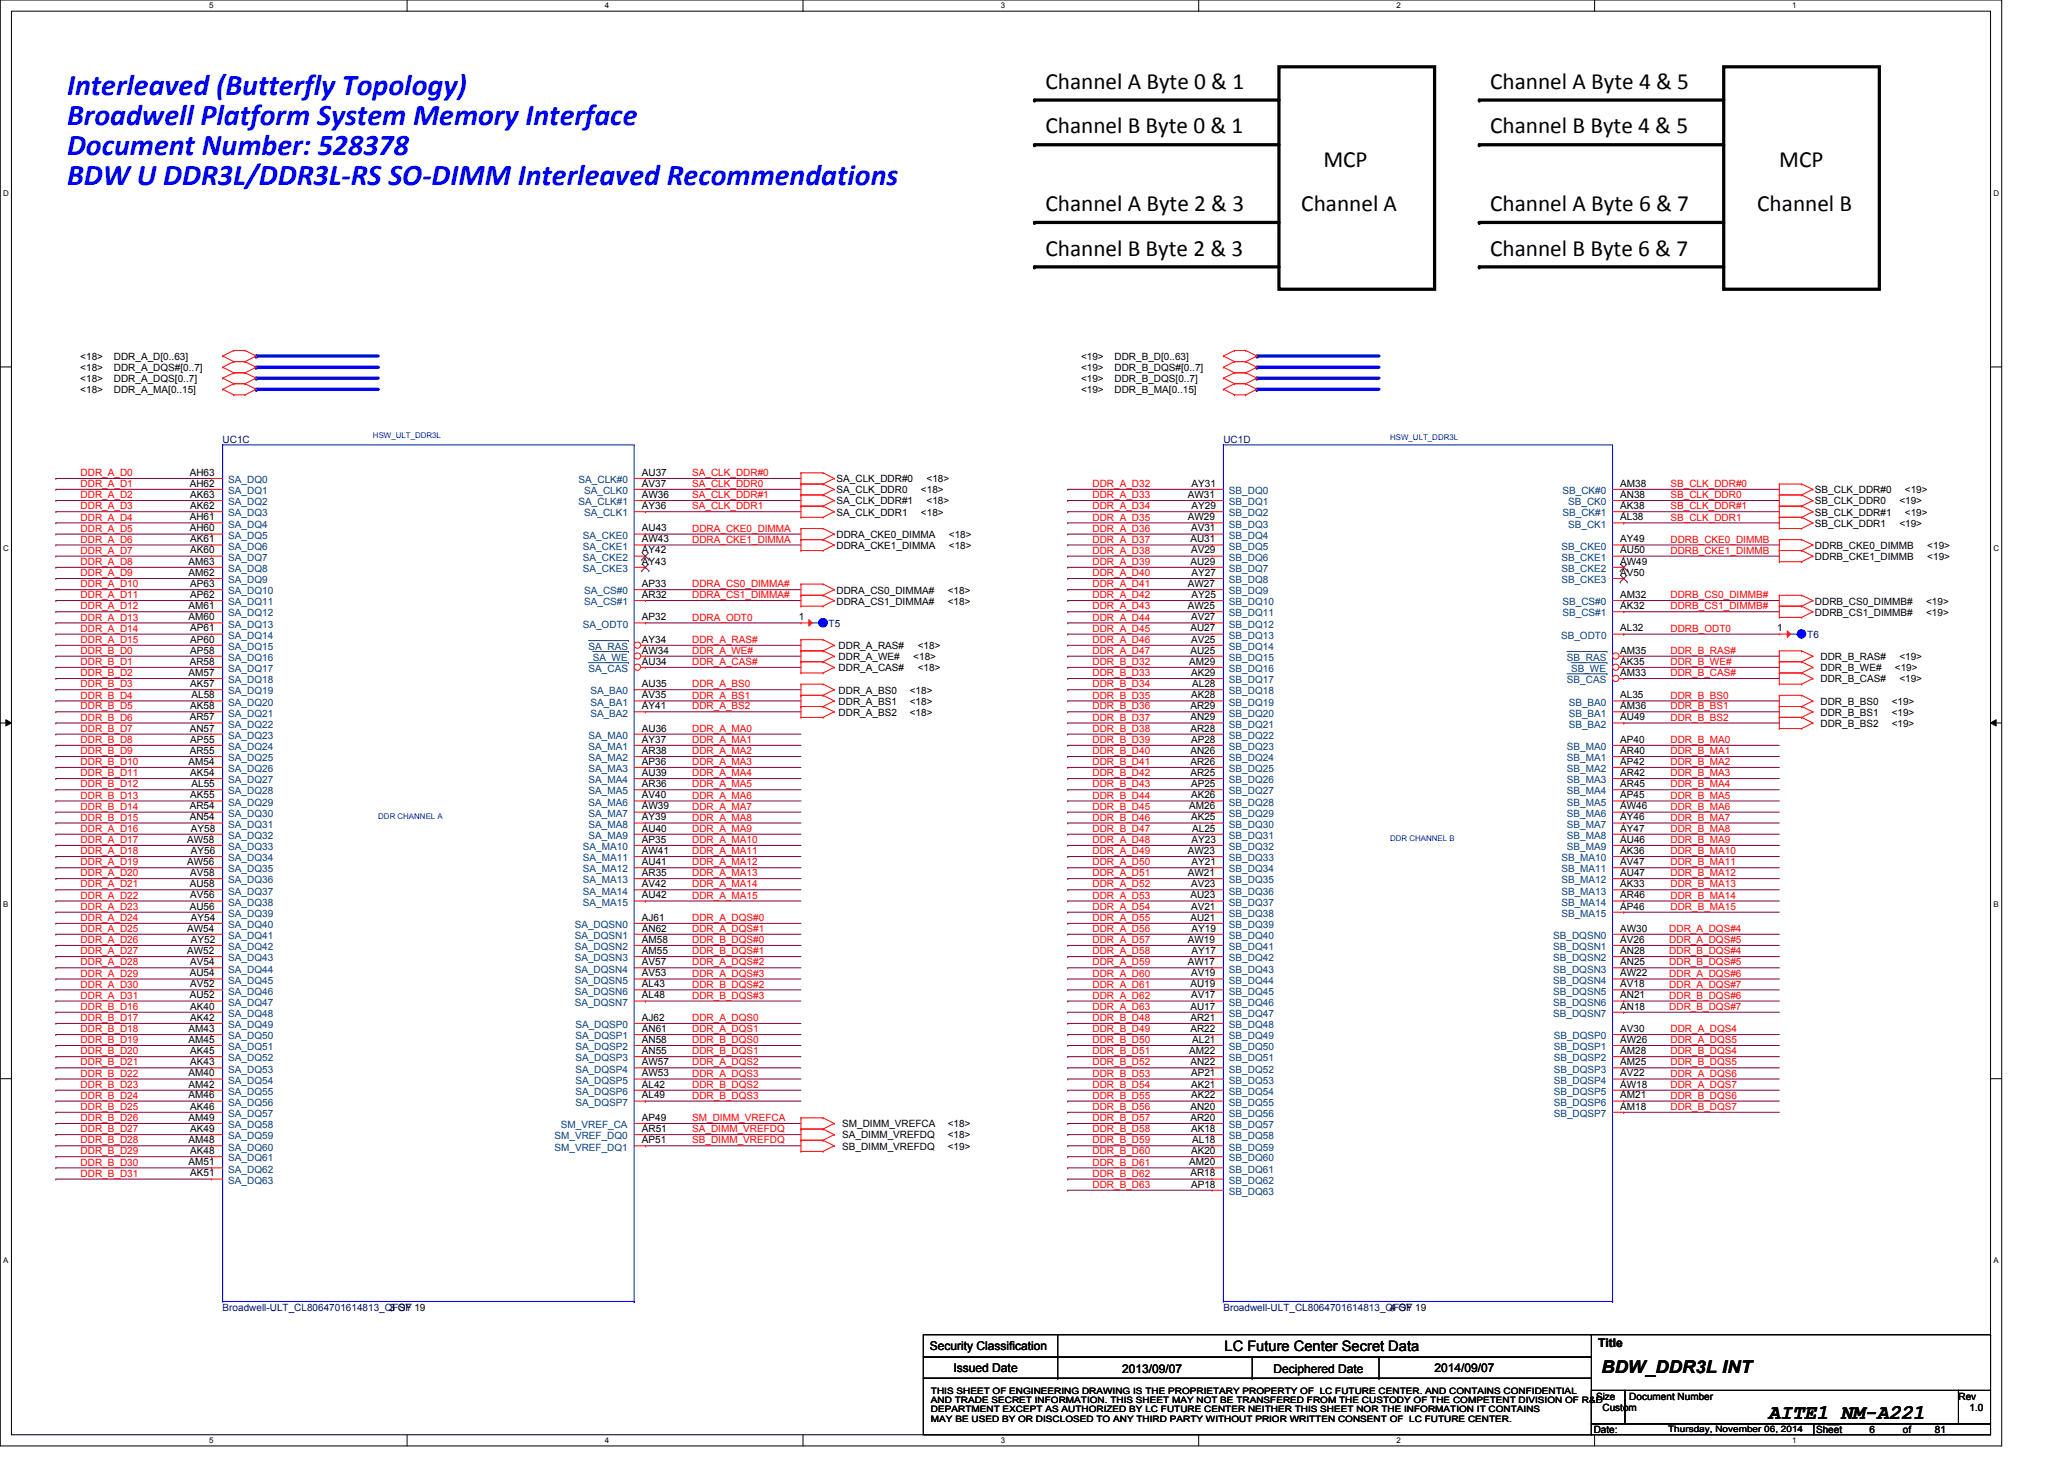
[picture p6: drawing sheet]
<svg xmlns="http://www.w3.org/2000/svg" width="297mm" height="210mm" viewBox="0 0 297 210" stroke-linecap="round" stroke-linejoin="round" font-family="sans-serif">
<defs><g id="words">
<g font-size="4.3" fill="#00f">
<text x="9.6" y="13.7">Interleaved (Butterfly Topology)</text>
<text x="9.6" y="18">Broadwell Platform System Memory Interface</text>
<text x="9.6" y="22.4">Document Number: 528378</text>
<text x="9.6" y="26.7">BDW U DDR3L/DDR3L-RS SO-DIMM Interleaved Recommendations</text>
</g>
<g font-size="3.3">
<text x="150.4" y="12.8">Channel A Byte 0 &amp; 1</text>
<text x="214.5" y="12.8">Channel A Byte 4 &amp; 5</text>
<text x="150.4" y="19.2">Channel B Byte 0 &amp; 1</text>
<text x="214.5" y="19.2">Channel B Byte 4 &amp; 5</text>
<text x="190.5" y="24">MCP</text>
<text x="256.1" y="24">MCP</text>
<text x="150.4" y="30.4">Channel A Byte 2 &amp; 3</text>
<text x="187.3" y="30.4">Channel A</text>
<text x="214.5" y="30.4">Channel A Byte 6 &amp; 7</text>
<text x="252.9" y="30.4">Channel B</text>
<text x="150.4" y="36.8">Channel B Byte 2 &amp; 3</text>
<text x="214.5" y="36.8">Channel B Byte 6 &amp; 7</text>
</g>
<text font-size="3" x="254.5" y="204.2">AITE1_NM-A221</text>
<text font-size="2.5" x="230.5" y="197.6">BDW_DDR3L INT</text>
<text font-size="2.1" x="176.2" y="194.4">LC Future Center Secret Data</text>
<g font-size="1.7">
<text x="133.8" y="194.3">Security Classification</text>
<text x="137.2" y="197.3">Issued Date</text>
<text x="161.5" y="197.5">2013/09/07</text>
<text x="183.3" y="197.5">Deciphered Date</text>
<text x="206.5" y="197.3">2014/09/07</text>
<text x="230" y="193.8">Title</text>
</g>
<g font-size="1.4">
<text x="11.6" y="51.8">&lt;18&gt;</text>
<text x="11.6" y="53.4">&lt;18&gt;</text>
<text x="16.4" y="51.8">DDR_A_D[0..63]</text>
<text x="16.4" y="53.4">DDR_A_DQS#[0..7]</text>
<text x="155.6" y="51.8">&lt;19&gt;</text>
<text x="155.6" y="53.4">&lt;19&gt;</text>
<text x="160.4" y="51.8">DDR_B_D[0..63]</text>
<text x="160.4" y="53.4">DDR_B_DQS#[0..7]</text>
<text x="11.6" y="55">&lt;18&gt;</text>
<text x="11.6" y="56.6">&lt;18&gt;</text>
<text x="16.4" y="55">DDR_A_DQS[0..7]</text>
<text x="16.4" y="56.6">DDR_A_MA[0..15]</text>
<text x="155.6" y="56.6">&lt;19&gt;</text>
<text x="155.6" y="55">&lt;19&gt;</text>
<text x="160.4" y="56.6">DDR_B_MA[0..15]</text>
<text x="160.4" y="55">DDR_B_DQS[0..7]</text>
<text x="27.3" y="70">AH62</text>
<text x="27.3" y="68.5">AH63</text>
<text x="27.4" y="71.6">AK63</text>
<text x="92.4" y="68.5">AU37</text>
<text x="92.4" y="70">AV37</text>
<text x="92.4" y="71.6">AW36</text>
<text x="120.4" y="71">SA_CLK_DDR0</text>
<text x="120.4" y="69.4">SA_CLK_DDR#0</text>
<text x="132.5" y="71">&lt;18&gt;</text>
<text x="133.3" y="69.4">&lt;18&gt;</text>
<text x="170.9" y="71.6">AW31</text>
<text x="171.5" y="70">AY31</text>
<text x="233.2" y="71.6">AN38</text>
<text x="233.2" y="70">AM38</text>
<text x="261.2" y="71">SB_CLK_DDR#0</text>
<text x="274.1" y="71">&lt;19&gt;</text>
<text x="27.3" y="76.5">AH60</text>
<text x="27.3" y="74.8">AH61</text>
<text x="27.4" y="73.2">AK62</text>
<text x="92.4" y="76.5">AU43</text>
<text x="92.4" y="73.2">AY36</text>
<text x="120.4" y="77.4">DDRA_CKE0_DIMMA</text>
<text x="120.4" y="74.2">SA_CLK_DDR1</text>
<text x="120.4" y="72.6">SA_CLK_DDR#1</text>
<text x="132.5" y="74.2">&lt;18&gt;</text>
<text x="133.3" y="72.6">&lt;18&gt;</text>
<text x="136.6" y="77.4">&lt;18&gt;</text>
<text x="170.9" y="74.8">AW29</text>
<text x="171.4" y="76.5">AV31</text>
<text x="171.5" y="73.2">AY29</text>
<text x="233.2" y="73.2">AK38</text>
<text x="233.2" y="74.8">AL38</text>
<text x="261.2" y="72.6">SB_CLK_DDR0</text>
<text x="261.2" y="75.8">SB_CLK_DDR1</text>
<text x="261.2" y="74.2">SB_CLK_DDR#1</text>
<text x="273.3" y="72.6">&lt;19&gt;</text>
<text x="273.3" y="75.8">&lt;19&gt;</text>
<text x="274.1" y="74.2">&lt;19&gt;</text>
<text x="27.1" y="82.8">AM62</text>
<text x="27.1" y="81.2">AM63</text>
<text x="27.4" y="79.6">AK60</text>
<text x="27.4" y="78">AK61</text>
<text x="92.4" y="81.2">AY43</text>
<text x="92.4" y="78">AW43</text>
<text x="92.4" y="79.6">AY42</text>
<text x="120.4" y="79">DDRA_CKE1_DIMMA</text>
<text x="136.6" y="79">&lt;18&gt;</text>
<text x="171.3" y="78">AU31</text>
<text x="171.3" y="81.2">AU29</text>
<text x="171.4" y="79.6">AV29</text>
<text x="171.5" y="82.8">AY27</text>
<text x="233.2" y="79.6">AU50</text>
<text x="233.2" y="81.2">AW49</text>
<text x="233.2" y="82.8">AV50</text>
<text x="233.2" y="78">AY49</text>
<text x="261.2" y="79">DDRB_CKE0_DIMMB</text>
<text x="261.2" y="80.6">DDRB_CKE1_DIMMB</text>
<text x="277.4" y="79">&lt;19&gt;</text>
<text x="277.4" y="80.6">&lt;19&gt;</text>
<text x="27.1" y="89.2">AM60</text>
<text x="27.1" y="87.6">AM61</text>
<text x="27.4" y="86">AP62</text>
<text x="27.4" y="84.5">AP63</text>
<text x="92.4" y="89.2">AP32</text>
<text x="92.4" y="84.5">AP33</text>
<text x="92.4" y="86">AR32</text>
<text x="115" y="89.2">1</text>
<text x="120.4" y="87">DDRA_CS1_DIMMA#</text>
<text x="120.4" y="85.4">DDRA_CS0_DIMMA#</text>
<text x="136.4" y="87">&lt;18&gt;</text>
<text x="136.4" y="85.4">&lt;18&gt;</text>
<text x="170.9" y="87.6">AW25</text>
<text x="170.9" y="84.5">AW27</text>
<text x="171.4" y="89.2">AV27</text>
<text x="171.5" y="86">AY25</text>
<text x="233.2" y="87.6">AK32</text>
<text x="233.2" y="86">AM32</text>
<text x="261.2" y="87">DDRB_CS0_DIMMB#</text>
<text x="261.2" y="88.6">DDRB_CS1_DIMMB#</text>
<text x="277.2" y="87">&lt;19&gt;</text>
<text x="277.2" y="88.6">&lt;19&gt;</text>
<text x="27.3" y="95.6">AR58</text>
<text x="27.4" y="92.5">AP60</text>
<text x="27.4" y="94">AP58</text>
<text x="27.4" y="90.8">AP61</text>
<text x="92.4" y="94">AW34</text>
<text x="92.4" y="95.6">AU34</text>
<text x="92.4" y="92.5">AY34</text>
<text x="120.7" y="95">DDR_A_WE#</text>
<text x="120.7" y="93.4">DDR_A_RAS#</text>
<text x="131.4" y="95">&lt;18&gt;</text>
<text x="132.1" y="93.4">&lt;18&gt;</text>
<text x="171.2" y="95.6">AM29</text>
<text x="171.3" y="94">AU25</text>
<text x="171.3" y="90.8">AU27</text>
<text x="171.4" y="92.5">AV25</text>
<text x="233.2" y="95.6">AK35</text>
<text x="233.2" y="94">AM35</text>
<text x="233.2" y="90.8">AL32</text>
<text x="255.8" y="90.8">1</text>
<text x="262" y="95">DDR_B_RAS#</text>
<text x="273.3" y="95">&lt;19&gt;</text>
<text x="27.1" y="97.2">AM57</text>
<text x="27.4" y="98.8">AK57</text>
<text x="27.6" y="100.5">AL58</text>
<text x="92.4" y="100.5">AV35</text>
<text x="92.4" y="98.8">AU35</text>
<text x="120.7" y="101.4">DDR_A_BS1</text>
<text x="120.7" y="99.8">DDR_A_BS0</text>
<text x="120.7" y="96.6">DDR_A_CAS#</text>
<text x="130.9" y="101.4">&lt;18&gt;</text>
<text x="130.9" y="99.8">&lt;18&gt;</text>
<text x="132.1" y="96.6">&lt;18&gt;</text>
<text x="171.4" y="97.2">AK29</text>
<text x="171.4" y="100.5">AK28</text>
<text x="171.6" y="98.8">AL28</text>
<text x="233.2" y="97.2">AM33</text>
<text x="233.2" y="100.5">AL35</text>
<text x="262" y="96.6">DDR_B_WE#</text>
<text x="262" y="98.2">DDR_B_CAS#</text>
<text x="262" y="101.4">DDR_B_BS0</text>
<text x="272.2" y="101.4">&lt;19&gt;</text>
<text x="272.7" y="96.6">&lt;19&gt;</text>
<text x="273.3" y="98.2">&lt;19&gt;</text>
<text x="27.3" y="105.2">AN57</text>
<text x="27.3" y="103.6">AR57</text>
<text x="27.4" y="106.8">AP55</text>
<text x="27.4" y="102">AK58</text>
<text x="92.4" y="105.2">AU36</text>
<text x="92.4" y="106.8">AY37</text>
<text x="92.4" y="102">AY41</text>
<text x="120.7" y="103">DDR_A_BS2</text>
<text x="130.9" y="103">&lt;18&gt;</text>
<text x="171.3" y="102">AR29</text>
<text x="171.3" y="103.6">AN29</text>
<text x="171.3" y="105.2">AR28</text>
<text x="171.4" y="106.8">AP28</text>
<text x="233.2" y="106.8">AP40</text>
<text x="233.2" y="103.6">AU49</text>
<text x="233.2" y="102">AM36</text>
<text x="262" y="103">DDR_B_BS1</text>
<text x="262" y="104.6">DDR_B_BS2</text>
<text x="272.2" y="103">&lt;19&gt;</text>
<text x="272.2" y="104.6">&lt;19&gt;</text>
<text x="27.1" y="110">AM54</text>
<text x="27.3" y="108.5">AR55</text>
<text x="27.4" y="111.6">AK54</text>
<text x="27.6" y="113.2">AL55</text>
<text x="92.4" y="113.2">AR36</text>
<text x="92.4" y="111.6">AU39</text>
<text x="92.4" y="110">AP36</text>
<text x="92.4" y="108.5">AR38</text>
<text x="171.3" y="111.6">AR25</text>
<text x="171.3" y="110">AR26</text>
<text x="171.3" y="108.5">AN26</text>
<text x="171.4" y="113.2">AP25</text>
<text x="233.2" y="113.2">AR45</text>
<text x="233.2" y="111.6">AR42</text>
<text x="233.2" y="110">AP42</text>
<text x="233.2" y="108.5">AR40</text>
<text x="27.3" y="118">AN54</text>
<text x="27.3" y="116.5">AR54</text>
<text x="27.4" y="114.9">AK55</text>
<text x="27.5" y="119.6">AY58</text>
<text x="92.4" y="118">AY39</text>
<text x="92.4" y="119.6">AU40</text>
<text x="92.4" y="114.9">AV40</text>
<text x="92.4" y="116.5">AW39</text>
<text x="171.2" y="116.5">AM26</text>
<text x="171.4" y="118">AK25</text>
<text x="171.4" y="114.9">AK26</text>
<text x="171.6" y="119.6">AL25</text>
<text x="233.2" y="119.6">AY47</text>
<text x="233.2" y="114.9">AP45</text>
<text x="233.2" y="116.5">AW46</text>
<text x="233.2" y="118">AY46</text>
<text x="26.9" y="124.5">AW56</text>
<text x="26.9" y="121.2">AW58</text>
<text x="27.5" y="122.9">AY56</text>
<text x="92.4" y="121.2">AP35</text>
<text x="92.4" y="124.5">AU41</text>
<text x="92.4" y="122.9">AW41</text>
<text x="170.9" y="122.9">AW23</text>
<text x="171.5" y="121.2">AY23</text>
<text x="171.5" y="124.5">AY21</text>
<text x="233.2" y="121.2">AU46</text>
<text x="233.2" y="122.9">AK36</text>
<text x="233.2" y="124.5">AV47</text>
<text x="27.3" y="130.9">AU56</text>
<text x="27.3" y="127.6">AU58</text>
<text x="27.4" y="129.2">AV56</text>
<text x="27.4" y="126">AV58</text>
<text x="92.4" y="129.2">AU42</text>
<text x="92.4" y="126">AR35</text>
<text x="92.4" y="127.6">AV42</text>
<text x="170.9" y="126">AW21</text>
<text x="171.3" y="129.2">AU23</text>
<text x="171.4" y="127.6">AV23</text>
<text x="171.4" y="130.9">AV21</text>
<text x="233.2" y="129.2">AR46</text>
<text x="233.2" y="130.9">AP46</text>
<text x="233.2" y="127.6">AK33</text>
<text x="233.2" y="126">AU47</text>
<text x="26.9" y="137.2">AW52</text>
<text x="26.9" y="134">AW54</text>
<text x="27.5" y="135.6">AY52</text>
<text x="27.5" y="132.5">AY54</text>
<text x="92.4" y="137.2">AM55</text>
<text x="92.4" y="134">AN62</text>
<text x="92.4" y="135.6">AM58</text>
<text x="92.4" y="132.5">AJ61</text>
<text x="170.9" y="135.6">AW19</text>
<text x="171.3" y="132.5">AU21</text>
<text x="171.5" y="137.2">AY17</text>
<text x="171.5" y="134">AY19</text>
<text x="233.2" y="137.2">AN28</text>
<text x="233.2" y="135.6">AV26</text>
<text x="233.2" y="134">AW30</text>
<text x="27.3" y="143.6">AU52</text>
<text x="27.3" y="140.5">AU54</text>
<text x="27.4" y="142">AV52</text>
<text x="27.4" y="138.9">AV54</text>
<text x="92.4" y="142">AL43</text>
<text x="92.4" y="143.6">AL48</text>
<text x="92.4" y="138.9">AV57</text>
<text x="92.4" y="140.5">AV53</text>
<text x="170.9" y="138.9">AW17</text>
<text x="171.3" y="142">AU19</text>
<text x="171.4" y="143.6">AV17</text>
<text x="171.4" y="140.5">AV19</text>
<text x="233.2" y="142">AV18</text>
<text x="233.2" y="143.6">AN21</text>
<text x="233.2" y="138.9">AN25</text>
<text x="233.2" y="140.5">AW22</text>
<text x="27.1" y="148.5">AM43</text>
<text x="27.4" y="146.9">AK42</text>
<text x="27.4" y="145.2">AK40</text>
<text x="92.4" y="146.9">AJ62</text>
<text x="92.4" y="148.5">AN61</text>
<text x="171.3" y="145.2">AU17</text>
<text x="171.3" y="146.9">AR21</text>
<text x="171.3" y="148.5">AR22</text>
<text x="233.2" y="145.2">AN18</text>
<text x="233.2" y="148.5">AV30</text>
<text x="27.1" y="154.9">AM40</text>
<text x="27.1" y="150">AM45</text>
<text x="27.4" y="153.2">AK43</text>
<text x="27.4" y="151.6">AK45</text>
<text x="92.4" y="154.9">AW53</text>
<text x="92.4" y="150">AN58</text>
<text x="92.4" y="151.6">AN55</text>
<text x="92.4" y="153.2">AW57</text>
<text x="171.2" y="151.6">AM22</text>
<text x="171.3" y="153.2">AN22</text>
<text x="171.4" y="154.9">AP21</text>
<text x="171.6" y="150">AL21</text>
<text x="233.2" y="154.9">AV22</text>
<text x="233.2" y="153.2">AM25</text>
<text x="233.2" y="151.6">AM28</text>
<text x="233.2" y="150">AW26</text>
<text x="27.1" y="161.2">AM49</text>
<text x="27.1" y="158">AM46</text>
<text x="27.1" y="156.5">AM42</text>
<text x="27.4" y="159.6">AK46</text>
<text x="92.4" y="161.2">AP49</text>
<text x="92.4" y="158">AL49</text>
<text x="92.4" y="156.5">AL42</text>
<text x="171.3" y="161.2">AR20</text>
<text x="171.3" y="159.6">AN20</text>
<text x="171.4" y="156.5">AK21</text>
<text x="171.4" y="158">AK22</text>
<text x="233.2" y="156.5">AW18</text>
<text x="233.2" y="158">AM21</text>
<text x="233.2" y="159.6">AM18</text>
<text x="27.1" y="167.6">AM51</text>
<text x="27.1" y="164.5">AM48</text>
<text x="27.4" y="166">AK48</text>
<text x="27.4" y="162.9">AK49</text>
<text x="92.4" y="162.9">AR51</text>
<text x="92.4" y="164.5">AP51</text>
<text x="121.2" y="162.2">SM_DIMM_VREFCA</text>
<text x="121.2" y="163.8">SA_DIMM_VREFDQ</text>
<text x="121.2" y="165.4">SB_DIMM_VREFDQ</text>
<text x="136.4" y="162.2">&lt;18&gt;</text>
<text x="136.4" y="163.8">&lt;18&gt;</text>
<text x="136.4" y="165.4">&lt;19&gt;</text>
<text x="171.2" y="167.6">AM20</text>
<text x="171.4" y="162.9">AK18</text>
<text x="171.4" y="166">AK20</text>
<text x="171.6" y="164.5">AL18</text>
<text x="27.4" y="169.2">AK51</text>
<text x="171.3" y="169.2">AR18</text>
<text x="171.4" y="170.9">AP18</text>
<text x="56" y="188.6">3 OF 19</text>
<text x="200.1" y="188.6">4 OF 19</text>
<text x="229.7" y="201.4">Size</text>
<text x="230.6" y="203">Custom</text>
<text x="234.5" y="201.4">Document Number</text>
<text x="281.9" y="201.4">Rev</text>
<text x="283.5" y="203">1.0</text>
<text x="229.4" y="206.2">Date:</text>
<text x="261.4" y="206.2">Sheet</text>
<text x="269" y="206.2">6</text>
<text x="273.9" y="206.2">of</text>
<text x="278.5" y="206.2">81</text>
</g>
<g font-size="1.4" fill="#000080">
<text x="32" y="63.8">UC1C</text>
<text x="176.1" y="63.8">UC1D</text>
<text x="119.2" y="90.2">T5</text>
<text x="260.1" y="91.8">T6</text>
<text x="32" y="188.6">Broadwell-ULT_CL8064701614813_QFSY</text>
<text x="176.1" y="188.6">Broadwell-ULT_CL8064701614813_QFSY</text>
</g>
<g font-size="1.4" fill="#f00">
<text x="11.6" y="68.5">DDR_A_D0</text>
<text x="11.6" y="70.1">DDR_A_D1</text>
<text x="11.6" y="71.7">DDR_A_D2</text>
<text x="99.6" y="68.5">SA_CLK_DDR#0</text>
<text x="99.6" y="70.1">SA_CLK_DDR0</text>
<text x="99.6" y="71.7">SA_CLK_DDR#1</text>
<text x="157.2" y="70.1">DDR_A_D32</text>
<text x="157.2" y="71.7">DDR_A_D33</text>
<text x="240.4" y="70.1">SB_CLK_DDR#0</text>
<text x="240.4" y="71.7">SB_CLK_DDR0</text>
<text x="11.6" y="76.5">DDR_A_D5</text>
<text x="11.6" y="74.9">DDR_A_D4</text>
<text x="11.6" y="73.3">DDR_A_D3</text>
<text x="99.6" y="73.3">SA_CLK_DDR1</text>
<text x="99.6" y="76.5">DDRA_CKE0_DIMMA</text>
<text x="157.2" y="76.5">DDR_A_D36</text>
<text x="157.2" y="74.9">DDR_A_D35</text>
<text x="157.2" y="73.3">DDR_A_D34</text>
<text x="240.4" y="73.3">SB_CLK_DDR#1</text>
<text x="240.4" y="74.9">SB_CLK_DDR1</text>
<text x="11.6" y="81.3">DDR_A_D8</text>
<text x="11.6" y="78.1">DDR_A_D6</text>
<text x="11.6" y="79.7">DDR_A_D7</text>
<text x="11.6" y="82.9">DDR_A_D9</text>
<text x="99.6" y="78.1">DDRA_CKE1_DIMMA</text>
<text x="157.2" y="81.3">DDR_A_D39</text>
<text x="157.2" y="82.9">DDR_A_D40</text>
<text x="157.2" y="79.7">DDR_A_D38</text>
<text x="157.2" y="78.1">DDR_A_D37</text>
<text x="240.4" y="78.1">DDRB_CKE0_DIMMB</text>
<text x="240.4" y="79.7">DDRB_CKE1_DIMMB</text>
<text x="11.6" y="89.3">DDR_A_D13</text>
<text x="11.6" y="86.1">DDR_A_D11</text>
<text x="11.6" y="84.5">DDR_A_D10</text>
<text x="11.6" y="87.7">DDR_A_D12</text>
<text x="99.6" y="89.3">DDRA_ODT0</text>
<text x="99.6" y="86.1">DDRA_CS1_DIMMA#</text>
<text x="99.6" y="84.5">DDRA_CS0_DIMMA#</text>
<text x="157.2" y="86.1">DDR_A_D42</text>
<text x="157.2" y="87.7">DDR_A_D43</text>
<text x="157.2" y="84.5">DDR_A_D41</text>
<text x="157.2" y="89.3">DDR_A_D44</text>
<text x="240.4" y="87.7">DDRB_CS1_DIMMB#</text>
<text x="240.4" y="86.1">DDRB_CS0_DIMMB#</text>
<text x="11.6" y="92.5">DDR_A_D15</text>
<text x="11.6" y="90.9">DDR_A_D14</text>
<text x="11.6" y="95.7">DDR_B_D1</text>
<text x="11.6" y="94.1">DDR_B_D0</text>
<text x="99.6" y="92.5">DDR_A_RAS#</text>
<text x="99.6" y="94.1">DDR_A_WE#</text>
<text x="99.6" y="95.7">DDR_A_CAS#</text>
<text x="157.2" y="92.5">DDR_A_D46</text>
<text x="157.2" y="90.9">DDR_A_D45</text>
<text x="157.2" y="94.1">DDR_A_D47</text>
<text x="157.2" y="95.7">DDR_B_D32</text>
<text x="240.4" y="90.9">DDRB_ODT0</text>
<text x="240.4" y="94.1">DDR_B_RAS#</text>
<text x="240.4" y="95.7">DDR_B_WE#</text>
<text x="11.6" y="100.5">DDR_B_D4</text>
<text x="11.6" y="98.9">DDR_B_D3</text>
<text x="11.6" y="97.3">DDR_B_D2</text>
<text x="99.6" y="98.9">DDR_A_BS0</text>
<text x="99.6" y="100.5">DDR_A_BS1</text>
<text x="157.2" y="100.5">DDR_B_D35</text>
<text x="157.2" y="98.9">DDR_B_D34</text>
<text x="157.2" y="97.3">DDR_B_D33</text>
<text x="240.4" y="97.3">DDR_B_CAS#</text>
<text x="240.4" y="100.5">DDR_B_BS0</text>
<text x="11.6" y="106.9">DDR_B_D8</text>
<text x="11.6" y="102.1">DDR_B_D5</text>
<text x="11.6" y="105.3">DDR_B_D7</text>
<text x="11.6" y="103.7">DDR_B_D6</text>
<text x="99.6" y="105.3">DDR_A_MA0</text>
<text x="99.6" y="106.9">DDR_A_MA1</text>
<text x="99.6" y="102.1">DDR_A_BS2</text>
<text x="157.2" y="103.7">DDR_B_D37</text>
<text x="157.2" y="106.9">DDR_B_D39</text>
<text x="157.2" y="105.3">DDR_B_D38</text>
<text x="157.2" y="102.1">DDR_B_D36</text>
<text x="240.4" y="106.9">DDR_B_MA0</text>
<text x="240.4" y="103.7">DDR_B_BS2</text>
<text x="240.4" y="102.1">DDR_B_BS1</text>
<text x="11.6" y="108.5">DDR_B_D9</text>
<text x="11.6" y="111.7">DDR_B_D11</text>
<text x="11.6" y="110.1">DDR_B_D10</text>
<text x="11.6" y="113.3">DDR_B_D12</text>
<text x="99.6" y="111.7">DDR_A_MA4</text>
<text x="99.6" y="113.3">DDR_A_MA5</text>
<text x="99.6" y="110.1">DDR_A_MA3</text>
<text x="99.6" y="108.5">DDR_A_MA2</text>
<text x="157.2" y="108.5">DDR_B_D40</text>
<text x="157.2" y="111.7">DDR_B_D42</text>
<text x="157.2" y="113.3">DDR_B_D43</text>
<text x="157.2" y="110.1">DDR_B_D41</text>
<text x="240.4" y="110.1">DDR_B_MA2</text>
<text x="240.4" y="113.3">DDR_B_MA4</text>
<text x="240.4" y="111.7">DDR_B_MA3</text>
<text x="240.4" y="108.5">DDR_B_MA1</text>
<text x="11.6" y="119.7">DDR_A_D16</text>
<text x="11.6" y="118.1">DDR_B_D15</text>
<text x="11.6" y="116.5">DDR_B_D14</text>
<text x="11.6" y="114.9">DDR_B_D13</text>
<text x="99.6" y="114.9">DDR_A_MA6</text>
<text x="99.6" y="116.5">DDR_A_MA7</text>
<text x="99.6" y="119.7">DDR_A_MA9</text>
<text x="99.6" y="118.1">DDR_A_MA8</text>
<text x="157.2" y="116.5">DDR_B_D45</text>
<text x="157.2" y="118.1">DDR_B_D46</text>
<text x="157.2" y="114.9">DDR_B_D44</text>
<text x="157.2" y="119.7">DDR_B_D47</text>
<text x="240.4" y="118.1">DDR_B_MA7</text>
<text x="240.4" y="114.9">DDR_B_MA5</text>
<text x="240.4" y="116.5">DDR_B_MA6</text>
<text x="240.4" y="119.7">DDR_B_MA8</text>
<text x="11.6" y="122.9">DDR_A_D18</text>
<text x="11.6" y="124.5">DDR_A_D19</text>
<text x="11.6" y="121.3">DDR_A_D17</text>
<text x="99.6" y="121.3">DDR_A_MA10</text>
<text x="99.6" y="122.9">DDR_A_MA11</text>
<text x="99.6" y="124.5">DDR_A_MA12</text>
<text x="157.2" y="122.9">DDR_A_D49</text>
<text x="157.2" y="124.5">DDR_A_D50</text>
<text x="157.2" y="121.3">DDR_A_D48</text>
<text x="240.4" y="121.3">DDR_B_MA9</text>
<text x="240.4" y="124.5">DDR_B_MA11</text>
<text x="240.4" y="122.9">DDR_B_MA10</text>
<text x="11.6" y="130.9">DDR_A_D23</text>
<text x="11.6" y="129.3">DDR_A_D22</text>
<text x="11.6" y="127.7">DDR_A_D21</text>
<text x="11.6" y="126.1">DDR_A_D20</text>
<text x="99.6" y="129.3">DDR_A_MA15</text>
<text x="99.6" y="127.7">DDR_A_MA14</text>
<text x="99.6" y="126.1">DDR_A_MA13</text>
<text x="157.2" y="126.1">DDR_A_D51</text>
<text x="157.2" y="129.3">DDR_A_D53</text>
<text x="157.2" y="127.7">DDR_A_D52</text>
<text x="157.2" y="130.9">DDR_A_D54</text>
<text x="240.4" y="130.9">DDR_B_MA15</text>
<text x="240.4" y="127.7">DDR_B_MA13</text>
<text x="240.4" y="126.1">DDR_B_MA12</text>
<text x="240.4" y="129.3">DDR_B_MA14</text>
<text x="11.6" y="137.3">DDR_A_D27</text>
<text x="11.6" y="135.7">DDR_A_D26</text>
<text x="11.6" y="132.5">DDR_A_D24</text>
<text x="11.6" y="134.1">DDR_A_D25</text>
<text x="99.6" y="137.3">DDR_B_DQS#1</text>
<text x="99.6" y="135.7">DDR_B_DQS#0</text>
<text x="99.6" y="132.5">DDR_A_DQS#0</text>
<text x="99.6" y="134.1">DDR_A_DQS#1</text>
<text x="157.2" y="137.3">DDR_A_D58</text>
<text x="157.2" y="134.1">DDR_A_D56</text>
<text x="157.2" y="132.5">DDR_A_D55</text>
<text x="157.2" y="135.7">DDR_A_D57</text>
<text x="240.2" y="135.7">DDR_A_DQS#5</text>
<text x="240.2" y="137.3">DDR_B_DQS#4</text>
<text x="240.2" y="134.1">DDR_A_DQS#4</text>
<text x="11.6" y="143.7">DDR_A_D31</text>
<text x="11.6" y="138.9">DDR_A_D28</text>
<text x="11.6" y="142.1">DDR_A_D30</text>
<text x="11.6" y="140.5">DDR_A_D29</text>
<text x="99.6" y="140.5">DDR_A_DQS#3</text>
<text x="99.6" y="143.7">DDR_B_DQS#3</text>
<text x="99.6" y="142.1">DDR_B_DQS#2</text>
<text x="99.6" y="138.9">DDR_A_DQS#2</text>
<text x="157.2" y="138.9">DDR_A_D59</text>
<text x="157.2" y="140.5">DDR_A_D60</text>
<text x="157.2" y="143.7">DDR_A_D62</text>
<text x="157.2" y="142.1">DDR_A_D61</text>
<text x="240.2" y="142.1">DDR_A_DQS#7</text>
<text x="240.2" y="140.5">DDR_A_DQS#6</text>
<text x="240.2" y="138.9">DDR_B_DQS#5</text>
<text x="240.2" y="143.7">DDR_B_DQS#6</text>
<text x="11.6" y="146.9">DDR_B_D17</text>
<text x="11.6" y="148.5">DDR_B_D18</text>
<text x="11.6" y="145.3">DDR_B_D16</text>
<text x="99.6" y="146.9">DDR_A_DQS0</text>
<text x="99.6" y="148.5">DDR_A_DQS1</text>
<text x="157.2" y="148.5">DDR_B_D49</text>
<text x="157.2" y="146.9">DDR_B_D48</text>
<text x="157.2" y="145.3">DDR_A_D63</text>
<text x="240.2" y="145.3">DDR_B_DQS#7</text>
<text x="240.4" y="148.5">DDR_A_DQS4</text>
<text x="11.6" y="154.9">DDR_B_D22</text>
<text x="11.6" y="151.7">DDR_B_D20</text>
<text x="11.6" y="150.1">DDR_B_D19</text>
<text x="11.6" y="153.3">DDR_B_D21</text>
<text x="99.6" y="150.1">DDR_B_DQS0</text>
<text x="99.6" y="151.7">DDR_B_DQS1</text>
<text x="99.6" y="153.3">DDR_A_DQS2</text>
<text x="99.6" y="154.9">DDR_A_DQS3</text>
<text x="157.2" y="154.9">DDR_B_D53</text>
<text x="157.2" y="150.1">DDR_B_D50</text>
<text x="157.2" y="153.3">DDR_B_D52</text>
<text x="157.2" y="151.7">DDR_B_D51</text>
<text x="240.4" y="150.1">DDR_A_DQS5</text>
<text x="240.4" y="154.9">DDR_A_DQS6</text>
<text x="240.4" y="153.3">DDR_B_DQS5</text>
<text x="240.4" y="151.7">DDR_B_DQS4</text>
<text x="11.6" y="158.1">DDR_B_D24</text>
<text x="11.6" y="159.7">DDR_B_D25</text>
<text x="11.6" y="161.3">DDR_B_D26</text>
<text x="11.6" y="156.5">DDR_B_D23</text>
<text x="99.6" y="156.5">DDR_B_DQS2</text>
<text x="99.6" y="158.1">DDR_B_DQS3</text>
<text x="99.6" y="161.3">SM_DIMM_VREFCA</text>
<text x="157.2" y="158.1">DDR_B_D55</text>
<text x="157.2" y="161.3">DDR_B_D57</text>
<text x="157.2" y="159.7">DDR_B_D56</text>
<text x="157.2" y="156.5">DDR_B_D54</text>
<text x="240.4" y="159.7">DDR_B_DQS7</text>
<text x="240.4" y="156.5">DDR_A_DQS7</text>
<text x="240.4" y="158.1">DDR_B_DQS6</text>
<text x="11.6" y="167.7">DDR_B_D30</text>
<text x="11.6" y="162.9">DDR_B_D27</text>
<text x="11.6" y="166.1">DDR_B_D29</text>
<text x="11.6" y="164.5">DDR_B_D28</text>
<text x="99.6" y="164.5">SB_DIMM_VREFDQ</text>
<text x="99.6" y="162.9">SA_DIMM_VREFDQ</text>
<text x="157.2" y="164.5">DDR_B_D59</text>
<text x="157.2" y="166.1">DDR_B_D60</text>
<text x="157.2" y="162.9">DDR_B_D58</text>
<text x="157.2" y="167.7">DDR_B_D61</text>
<text x="11.6" y="169.3">DDR_B_D31</text>
<text x="157.2" y="170.9">DDR_B_D63</text>
<text x="157.2" y="169.3">DDR_B_D62</text>
</g>
<g font-size="1.4" fill="#004080">
<text x="32.8" y="71.1">SA_DQ1</text>
<text x="32.8" y="69.5">SA_DQ0</text>
<text x="83.3" y="69.5">SA_CLK#0</text>
<text x="84.1" y="71.1">SA_CLK0</text>
<text x="176.9" y="71.1">SB_DQ0</text>
<text x="224.9" y="71.1">SB_CK#0</text>
<text x="32.8" y="77.5">SA_DQ5</text>
<text x="32.8" y="74.3">SA_DQ3</text>
<text x="32.8" y="72.7">SA_DQ2</text>
<text x="32.8" y="75.9">SA_DQ4</text>
<text x="83.3" y="72.7">SA_CLK#1</text>
<text x="83.9" y="77.5">SA_CKE0</text>
<text x="84.1" y="74.3">SA_CLK1</text>
<text x="176.9" y="72.7">SB_DQ1</text>
<text x="176.9" y="74.3">SB_DQ2</text>
<text x="176.9" y="75.9">SB_DQ3</text>
<text x="176.9" y="77.5">SB_DQ4</text>
<text x="224.9" y="74.3">SB_CK#1</text>
<text x="225.7" y="75.9">SB_CK1</text>
<text x="225.7" y="72.7">SB_CK0</text>
<text x="32.8" y="83.9">SA_DQ9</text>
<text x="32.8" y="82.3">SA_DQ8</text>
<text x="32.8" y="80.7">SA_DQ7</text>
<text x="32.8" y="79.1">SA_DQ6</text>
<text x="83.9" y="82.3">SA_CKE3</text>
<text x="83.9" y="79.1">SA_CKE1</text>
<text x="83.9" y="80.7">SA_CKE2</text>
<text x="176.9" y="79.1">SB_DQ5</text>
<text x="176.9" y="82.3">SB_DQ7</text>
<text x="176.9" y="83.9">SB_DQ8</text>
<text x="176.9" y="80.7">SB_DQ6</text>
<text x="224.7" y="80.7">SB_CKE1</text>
<text x="224.7" y="82.3">SB_CKE2</text>
<text x="224.7" y="83.9">SB_CKE3</text>
<text x="224.7" y="79.1">SB_CKE0</text>
<text x="32.8" y="88.7">SA_DQ12</text>
<text x="32.8" y="87.1">SA_DQ11</text>
<text x="32.8" y="85.5">SA_DQ10</text>
<text x="84.1" y="85.5">SA_CS#0</text>
<text x="84.1" y="87.1">SA_CS#1</text>
<text x="176.9" y="87.1">SB_DQ10</text>
<text x="176.9" y="88.7">SB_DQ11</text>
<text x="176.9" y="85.5">SB_DQ9</text>
<text x="224.9" y="88.7">SB_CS#1</text>
<text x="224.9" y="87.1">SB_CS#0</text>
<text x="32.8" y="93.5">SA_DQ15</text>
<text x="32.8" y="95.1">SA_DQ16</text>
<text x="32.8" y="91.9">SA_DQ14</text>
<text x="32.8" y="90.3">SA_DQ13</text>
<text x="83.9" y="90.3">SA_ODT0</text>
<text x="84.7" y="93.5">SA_RAS</text>
<text x="85.3" y="95.1">SA_WE</text>
<text x="176.9" y="93.5">SB_DQ14</text>
<text x="176.9" y="95.1">SB_DQ15</text>
<text x="176.9" y="91.9">SB_DQ13</text>
<text x="176.9" y="90.3">SB_DQ12</text>
<text x="224.7" y="91.9">SB_ODT0</text>
<text x="225.5" y="95.1">SB_RAS</text>
<text x="32.8" y="101.5">SA_DQ20</text>
<text x="32.8" y="99.9">SA_DQ19</text>
<text x="32.8" y="98.3">SA_DQ18</text>
<text x="32.8" y="96.7">SA_DQ17</text>
<text x="84.7" y="96.7">SA_CAS</text>
<text x="85" y="101.5">SA_BA1</text>
<text x="85" y="99.9">SA_BA0</text>
<text x="176.9" y="96.7">SB_DQ16</text>
<text x="176.9" y="98.3">SB_DQ17</text>
<text x="176.9" y="99.9">SB_DQ18</text>
<text x="176.9" y="101.5">SB_DQ19</text>
<text x="225.5" y="98.3">SB_CAS</text>
<text x="225.8" y="101.5">SB_BA0</text>
<text x="226.1" y="96.7">SB_WE</text>
<text x="32.8" y="107.9">SA_DQ24</text>
<text x="32.8" y="106.3">SA_DQ23</text>
<text x="32.8" y="104.7">SA_DQ22</text>
<text x="32.8" y="103.1">SA_DQ21</text>
<text x="84.7" y="106.3">SA_MA0</text>
<text x="84.7" y="107.9">SA_MA1</text>
<text x="85" y="103.1">SA_BA2</text>
<text x="176.9" y="103.1">SB_DQ20</text>
<text x="176.9" y="104.7">SB_DQ21</text>
<text x="176.9" y="106.3">SB_DQ22</text>
<text x="176.9" y="107.9">SB_DQ23</text>
<text x="225.5" y="107.9">SB_MA0</text>
<text x="225.8" y="104.7">SB_BA2</text>
<text x="225.8" y="103.1">SB_BA1</text>
<text x="32.8" y="111.1">SA_DQ26</text>
<text x="32.8" y="112.7">SA_DQ27</text>
<text x="32.8" y="109.5">SA_DQ25</text>
<text x="84.7" y="112.7">SA_MA4</text>
<text x="84.7" y="111.1">SA_MA3</text>
<text x="84.7" y="109.5">SA_MA2</text>
<text x="176.9" y="112.7">SB_DQ26</text>
<text x="176.9" y="111.1">SB_DQ25</text>
<text x="176.9" y="109.5">SB_DQ24</text>
<text x="225.5" y="112.7">SB_MA3</text>
<text x="225.5" y="111.1">SB_MA2</text>
<text x="225.5" y="109.5">SB_MA1</text>
<text x="32.8" y="119.1">SA_DQ31</text>
<text x="32.8" y="117.5">SA_DQ30</text>
<text x="32.8" y="115.9">SA_DQ29</text>
<text x="32.8" y="114.3">SA_DQ28</text>
<text x="84.7" y="119.1">SA_MA8</text>
<text x="84.7" y="115.9">SA_MA6</text>
<text x="84.7" y="117.5">SA_MA7</text>
<text x="84.7" y="114.3">SA_MA5</text>
<text x="176.9" y="119.1">SB_DQ30</text>
<text x="176.9" y="114.3">SB_DQ27</text>
<text x="176.9" y="115.9">SB_DQ28</text>
<text x="176.9" y="117.5">SB_DQ29</text>
<text x="225.5" y="114.3">SB_MA4</text>
<text x="225.5" y="115.9">SB_MA5</text>
<text x="225.5" y="117.5">SB_MA6</text>
<text x="225.5" y="119.1">SB_MA7</text>
<text x="32.8" y="125.5">SA_DQ35</text>
<text x="32.8" y="123.9">SA_DQ34</text>
<text x="32.8" y="122.3">SA_DQ33</text>
<text x="32.8" y="120.7">SA_DQ32</text>
<text x="83.9" y="122.3">SA_MA10</text>
<text x="83.9" y="125.5">SA_MA12</text>
<text x="83.9" y="123.9">SA_MA11</text>
<text x="84.7" y="120.7">SA_MA9</text>
<text x="176.9" y="120.7">SB_DQ31</text>
<text x="176.9" y="122.3">SB_DQ32</text>
<text x="176.9" y="123.9">SB_DQ33</text>
<text x="176.9" y="125.5">SB_DQ34</text>
<text x="224.7" y="123.9">SB_MA10</text>
<text x="224.7" y="125.5">SB_MA11</text>
<text x="225.5" y="122.3">SB_MA9</text>
<text x="225.5" y="120.7">SB_MA8</text>
<text x="32.8" y="131.9">SA_DQ39</text>
<text x="32.8" y="130.3">SA_DQ38</text>
<text x="32.8" y="128.7">SA_DQ37</text>
<text x="32.8" y="127.1">SA_DQ36</text>
<text x="83.9" y="130.3">SA_MA15</text>
<text x="83.9" y="127.1">SA_MA13</text>
<text x="83.9" y="128.7">SA_MA14</text>
<text x="176.9" y="128.7">SB_DQ36</text>
<text x="176.9" y="130.3">SB_DQ37</text>
<text x="176.9" y="131.9">SB_DQ38</text>
<text x="176.9" y="127.1">SB_DQ35</text>
<text x="224.7" y="130.3">SB_MA14</text>
<text x="224.7" y="131.9">SB_MA15</text>
<text x="224.7" y="128.7">SB_MA13</text>
<text x="224.7" y="127.1">SB_MA12</text>
<text x="32.8" y="136.7">SA_DQ42</text>
<text x="32.8" y="135.1">SA_DQ41</text>
<text x="32.8" y="133.5">SA_DQ40</text>
<text x="82.7" y="135.1">SA_DQSN1</text>
<text x="82.7" y="136.7">SA_DQSN2</text>
<text x="82.7" y="133.5">SA_DQSN0</text>
<text x="176.9" y="136.7">SB_DQ41</text>
<text x="176.9" y="135.1">SB_DQ40</text>
<text x="176.9" y="133.5">SB_DQ39</text>
<text x="223.5" y="136.7">SB_DQSN1</text>
<text x="223.5" y="135.1">SB_DQSN0</text>
<text x="32.8" y="143.1">SA_DQ46</text>
<text x="32.8" y="141.5">SA_DQ45</text>
<text x="32.8" y="139.9">SA_DQ44</text>
<text x="32.8" y="138.3">SA_DQ43</text>
<text x="82.7" y="143.1">SA_DQSN6</text>
<text x="82.7" y="139.9">SA_DQSN4</text>
<text x="82.7" y="141.5">SA_DQSN5</text>
<text x="82.7" y="138.3">SA_DQSN3</text>
<text x="176.9" y="143.1">SB_DQ45</text>
<text x="176.9" y="138.3">SB_DQ42</text>
<text x="176.9" y="139.9">SB_DQ43</text>
<text x="176.9" y="141.5">SB_DQ44</text>
<text x="223.5" y="143.1">SB_DQSN5</text>
<text x="223.5" y="138.3">SB_DQSN2</text>
<text x="223.5" y="139.9">SB_DQSN3</text>
<text x="223.5" y="141.5">SB_DQSN4</text>
<text x="32.8" y="149.5">SA_DQ50</text>
<text x="32.8" y="147.9">SA_DQ49</text>
<text x="32.8" y="146.3">SA_DQ48</text>
<text x="32.8" y="144.7">SA_DQ47</text>
<text x="82.7" y="144.7">SA_DQSN7</text>
<text x="82.8" y="147.9">SA_DQSP0</text>
<text x="82.8" y="149.5">SA_DQSP1</text>
<text x="176.9" y="144.7">SB_DQ46</text>
<text x="176.9" y="146.3">SB_DQ47</text>
<text x="176.9" y="147.9">SB_DQ48</text>
<text x="176.9" y="149.5">SB_DQ49</text>
<text x="223.5" y="146.3">SB_DQSN7</text>
<text x="223.5" y="144.7">SB_DQSN6</text>
<text x="223.6" y="149.5">SB_DQSP0</text>
<text x="32.8" y="155.9">SA_DQ54</text>
<text x="32.8" y="154.3">SA_DQ53</text>
<text x="32.8" y="152.7">SA_DQ52</text>
<text x="32.8" y="151.1">SA_DQ51</text>
<text x="82.8" y="155.9">SA_DQSP5</text>
<text x="82.8" y="151.1">SA_DQSP2</text>
<text x="82.8" y="152.7">SA_DQSP3</text>
<text x="82.8" y="154.3">SA_DQSP4</text>
<text x="176.9" y="152.7">SB_DQ51</text>
<text x="176.9" y="154.3">SB_DQ52</text>
<text x="176.9" y="155.9">SB_DQ53</text>
<text x="176.9" y="151.1">SB_DQ50</text>
<text x="223.6" y="155.9">SB_DQSP4</text>
<text x="223.6" y="154.3">SB_DQSP3</text>
<text x="223.6" y="152.7">SB_DQSP2</text>
<text x="223.6" y="151.1">SB_DQSP1</text>
<text x="32.8" y="160.7">SA_DQ57</text>
<text x="32.8" y="159.1">SA_DQ56</text>
<text x="32.8" y="157.5">SA_DQ55</text>
<text x="82.8" y="159.1">SA_DQSP7</text>
<text x="82.8" y="157.5">SA_DQSP6</text>
<text x="176.9" y="160.7">SB_DQ56</text>
<text x="176.9" y="157.5">SB_DQ54</text>
<text x="176.9" y="159.1">SB_DQ55</text>
<text x="223.6" y="157.5">SB_DQSP5</text>
<text x="223.6" y="159.1">SB_DQSP6</text>
<text x="223.6" y="160.7">SB_DQSP7</text>
<text x="32.8" y="167.1">SA_DQ61</text>
<text x="32.8" y="165.5">SA_DQ60</text>
<text x="32.8" y="163.9">SA_DQ59</text>
<text x="32.8" y="162.3">SA_DQ58</text>
<text x="79.8" y="163.9">SM_VREF_DQ0</text>
<text x="79.8" y="165.5">SM_VREF_DQ1</text>
<text x="80.7" y="162.3">SM_VREF_CA</text>
<text x="176.9" y="162.3">SB_DQ57</text>
<text x="176.9" y="163.9">SB_DQ58</text>
<text x="176.9" y="165.5">SB_DQ59</text>
<text x="176.9" y="167.1">SB_DQ60</text>
<text x="32.8" y="170.3">SA_DQ63</text>
<text x="32.8" y="168.7">SA_DQ62</text>
<text x="176.9" y="168.7">SB_DQ61</text>
<text x="176.9" y="171.9">SB_DQ63</text>
<text x="176.9" y="170.3">SB_DQ62</text>
</g>
<g font-size="1.3">
<text x="134" y="200.6">THIS SHEET OF ENGINEERING DRAWING IS THE PROPRIETARY PROPERTY OF LC FUTURE CENTER. AND CONTAINS CONFIDENTIAL</text>
<text x="134" y="201.9">AND TRADE SECRET INFORMATION. THIS SHEET MAY NOT BE TRANSFERED FROM THE CUSTODY OF THE COMPETENT DIVISION OF R&amp;D</text>
<text x="134" y="203.2">DEPARTMENT EXCEPT AS AUTHORIZED BY LC FUTURE CENTER NEITHER THIS SHEET NOR THE INFORMATION IT CONTAINS</text>
<text x="134" y="204.5">MAY BE USED BY OR DISCLOSED TO ANY THIRD PARTY WITHOUT PRIOR WRITTEN CONSENT OF LC FUTURE CENTER.</text>
<text x="240.1" y="206">Thursday, November 06, 2014</text>
</g>
<g font-size="1.1">
<text x="30.1" y="1.1">5</text>
<text x="87" y="1.1">4</text>
<text x="144" y="1.1">3</text>
<text x="201" y="1.1">2</text>
<text x="257.9" y="1.1">1</text>
<text x=".5" y="28.2">D</text>
<text x="286.9" y="28.2">D</text>
<text x=".5" y="79.3">C</text>
<text x="286.9" y="79.3">C</text>
<text x=".5" y="130.6">B</text>
<text x="286.9" y="130.6">B</text>
<text x=".5" y="181.7">A</text>
<text x="286.9" y="181.7">A</text>
<text x="30.1" y="207.6">5</text>
<text x="87" y="207.6">4</text>
<text x="144" y="207.6">3</text>
<text x="201" y="207.6">2</text>
<text x="257.9" y="207.6">1</text>
</g>
<g font-size="1.1" fill="#00f">
<text x="53.7" y="63.1">HSW_ULT_DDR3L</text>
<text x="200.1" y="63.4">HSW_ULT_DDR3L</text>
<text x="54.4" y="117.8">DDR CHANNEL A</text>
<text x="200.1" y="121">DDR CHANNEL B</text>
</g>
</g></defs>
<path d="M0 0h288.1v208h-288.1zM1.6 1.6h284.9v204.8h-284.9z" fill="none" stroke="#000" stroke-width=".14"/>
<g fill="#fff">
<path d="M30.1 .2h.6v1.2h-.6z"/>
<path d="M30.1 206.6h.6v1.2h-.6z"/>
</g>
<path d="M58.6 0v1.6M58.6 206.4v1.6" fill="none" stroke="#000" stroke-width=".14"/>
<g fill="#fff">
<path d="M87 .2h.6v1.2h-.6z"/>
<path d="M87 206.6h.6v1.2h-.6z"/>
</g>
<path d="M115.6 0v1.6M115.6 206.4v1.6" fill="none" stroke="#000" stroke-width=".14"/>
<g fill="#fff">
<path d="M144 .2h.6v1.2h-.6z"/>
<path d="M144 206.6h.6v1.2h-.6z"/>
</g>
<path d="M172.5 0v1.6M172.5 206.4v1.6" fill="none" stroke="#000" stroke-width=".14"/>
<g fill="#fff">
<path d="M201 .2h.5v1.2h-.5z"/>
<path d="M201 206.6h.5v1.2h-.5z"/>
</g>
<path d="M229.5 0v1.6M229.5 206.4v1.6" fill="none" stroke="#000" stroke-width=".14"/>
<g fill="#fff">
<path d="M257.9 .2h.6v1.2h-.6z"/>
<path d="M257.9 206.6h.6v1.2h-.6z"/>
<path d="M.5 27.2h.7v1.2h-.7z"/>
<path d="M286.9 27.2h.8v1.2h-.8z"/>
<path d="M.5 78.4h.7v1.1h-.7z"/>
<path d="M286.9 78.4h.8v1.1h-.8z"/>
</g>
<path d="M0 52.8h1.6M286.5 52.8h1.6" fill="none" stroke="#000" stroke-width=".14"/>
<g fill="#fff">
<path d="M.5 129.6h.7v1.2h-.7z"/>
<path d="M286.9 129.6h.7v1.2h-.7z"/>
</g>
<path d="M0 104h1.6M.8 103.5l.8 .5-.8 .4zM286.5 104l.8-.5v.9zM286.5 104h1.6" fill="none" stroke="#000" stroke-width=".14"/>
<path d="M.8 103.5l.8 .5-.8 .4zM286.5 104l.8-.5v.9z" fill="#000"/>
<g fill="#fff">
<path d="M.5 180.8h.7v1.1h-.7z"/>
<path d="M286.9 180.8h.7v1.1h-.7z"/>
</g>
<path d="M0 155.2h1.6M286.5 155.2h1.6" fill="none" stroke="#000" stroke-width=".14"/>
<path d="M148.9 14.4h35.2M184.1 9.6h22.4v32h-22.4zM212.9 14.4h35.2M248.1 9.6h22.4v32h-22.4zM148.9 20.8h35.2M148.9 38.4h35.2M148.9 32h35.2M212.9 20.8h35.2M212.9 38.4h35.2M212.9 32h35.2" fill="none" stroke="#000" stroke-width=".47"/>
<g fill="#000">
<circle cx="148.9" cy="14.4" r=".23"/>
<circle cx="212.9" cy="14.4" r=".23"/>
<circle cx="148.9" cy="32" r=".23"/>
<circle cx="148.9" cy="20.8" r=".23"/>
<circle cx="148.9" cy="38.4" r=".23"/>
<circle cx="212.9" cy="20.8" r=".23"/>
<circle cx="212.9" cy="38.4" r=".23"/>
<circle cx="212.9" cy="32" r=".23"/>
</g>
<g fill="none" stroke="#800040" stroke-width=".14">
<path d="M8 78.4h.1M8 76.8h.1M8 75.2h.1M8 73.6h.1M8 68.8h.1M8 70.4h.1M8 72h.1M8 78.4h22.4M8 76.8h22.4M8 75.2h22.4M8 73.6h22.4M8 68.8h22.4"/>
<path d="M8 70.4h22.4M8 72h22.4M153.7 76.8h.1M153.7 70.4h.1M153.7 75.2h.1M153.7 73.6h.1M153.7 72h.1M153.7 78.4h.1M153.7 78.4h20.8M153.7 76.8h20.8M153.7 75.2h20.8M153.7 73.6h20.8"/>
<path d="M153.7 70.4h20.8M153.7 72h20.8M8 81.6h.1M8 80h.1M8 92.8h.1M8 91.2h.1M8 89.6h.1M8 83.2h.1M8 86.4h.1M8 84.8h.1M8 88h.1M8 96h.1"/>
<path d="M8 94.4h.1M8 99.2h.1M8 97.6h.1M8 81.6h22.4M8 80h22.4M8 92.8h22.4M8 91.2h22.4M8 89.6h22.4M8 83.2h22.4M8 86.4h22.4M8 84.8h22.4M8 88h22.4"/>
<path d="M8 96h22.4M8 94.4h22.4M8 99.2h22.4M8 97.6h22.4M92.9 89.6h.1M92.9 89.6h22.4M153.7 92.8h.1M153.7 91.2h.1M153.7 86.4h.1M153.7 88h.1M153.7 81.6h.1M153.7 94.4h.1"/>
<path d="M153.7 99.2h.1M153.7 83.2h.1M153.7 84.8h.1M153.7 80h.1M153.7 97.6h.1M153.7 89.6h.1M153.7 96h.1M153.7 81.6h20.8M153.7 80h20.8M153.7 92.8h20.8M153.7 91.2h20.8M153.7 89.6h20.8"/>
<path d="M153.7 83.2h20.8M153.7 86.4h20.8M153.7 84.8h20.8M153.7 88h20.8M153.7 96h20.8M153.7 94.4h20.8M153.7 99.2h20.8M153.7 97.6h20.8M8 108.8h.1M8 118.4h.1M8 116.8h.1M8 112h.1"/>
<path d="M8 110.4h.1M8 107.2h.1M8 113.6h.1M8 115.2h.1M8 102.4h.1M8 100.8h.1M8 105.6h.1M8 104h.1M8 108.8h22.4M8 118.4h22.4M8 116.8h22.4M8 112h22.4"/>
<path d="M8 110.4h22.4M8 107.2h22.4M8 113.6h22.4M8 115.2h22.4M8 102.4h22.4M8 100.8h22.4M8 105.6h22.4M8 104h22.4M92.9 112h.1M92.9 113.6h.1M92.9 105.6h.1M92.9 115.2h.1"/>
<path d="M92.9 116.8h.1M92.9 110.4h.1M92.9 108.8h.1M92.9 107.2h.1M92.9 118.4h.1M92.9 108.8h22.4M92.9 118.4h22.4M92.9 116.8h22.4M92.9 112h22.4M92.9 110.4h22.4M92.9 107.2h22.4M92.9 113.6h22.4"/>
<path d="M92.9 115.2h22.4M92.9 105.6h22.4M153.7 116.8h.1M153.7 108.8h.1M153.7 112h.1M153.7 104h.1M153.7 113.6h.1M153.7 118.4h.1M153.7 107.2h.1M153.7 110.4h.1M153.7 100.8h.1M153.7 105.6h.1"/>
<path d="M153.7 115.2h.1M153.7 102.4h.1M153.7 108.8h20.8M153.7 118.4h20.8M153.7 116.8h20.8M153.7 112h20.8M153.7 110.4h20.8M153.7 107.2h20.8M153.7 113.6h20.8M153.7 115.2h20.8M153.7 102.4h20.8M153.7 100.8h20.8"/>
<path d="M153.7 105.6h20.8M153.7 104h20.8M233.7 107.2h.1M233.7 118.4h.1M233.7 110.4h.1M233.7 113.6h.1M233.7 112h.1M233.7 115.2h.1M233.7 116.8h.1M233.7 108.8h.1M233.7 108.8h22.4M233.7 118.4h22.4"/>
<path d="M233.7 116.8h22.4M233.7 112h22.4M233.7 110.4h22.4M233.7 107.2h22.4M233.7 113.6h22.4M233.7 115.2h22.4M8 139.2h.1M8 131.2h.1M8 123.2h.1M8 137.6h.1M8 136h.1M8 129.6h.1"/>
<path d="M8 132.8h.1M8 134.4h.1M8 124.8h.1M8 121.6h.1M8 120h.1M8 128h.1M8 126.4h.1M8 139.2h22.4M8 131.2h22.4M8 123.2h22.4M8 137.6h22.4M8 136h22.4"/>
<path d="M8 129.6h22.4M8 132.8h22.4M8 134.4h22.4M8 124.8h22.4M8 121.6h22.4M8 120h22.4M8 128h22.4M8 126.4h22.4M92.9 129.6h.1M92.9 128h.1M92.9 120h.1M92.9 121.6h.1"/>
<path d="M92.9 123.2h.1M92.9 126.4h.1M92.9 124.8h.1M92.9 137.6h.1M92.9 136h.1M92.9 132.8h.1M92.9 139.2h.1M92.9 134.4h.1M92.9 139.2h22.4M92.9 123.2h22.4M92.9 137.6h22.4M92.9 136h22.4"/>
<path d="M92.9 129.6h22.4M92.9 132.8h22.4M92.9 134.4h22.4M92.9 124.8h22.4M92.9 121.6h22.4M92.9 120h22.4M92.9 128h22.4M92.9 126.4h22.4M153.7 123.2h.1M153.7 137.6h.1M153.7 139.2h.1M153.7 124.8h.1"/>
<path d="M153.7 126.4h.1M153.7 134.4h.1M153.7 129.6h.1M153.7 128h.1M153.7 132.8h.1M153.7 120h.1M153.7 136h.1M153.7 131.2h.1M153.7 121.6h.1M153.7 139.2h20.8M153.7 131.2h20.8M153.7 123.2h20.8"/>
<path d="M153.7 137.6h20.8M153.7 136h20.8M153.7 129.6h20.8M153.7 132.8h20.8M153.7 134.4h20.8M153.7 124.8h20.8M153.7 121.6h20.8M153.7 120h20.8M153.7 128h20.8M153.7 126.4h20.8M233.7 131.2h.1M233.7 121.6h.1"/>
<path d="M233.7 128h.1M233.7 124.8h.1M233.7 123.2h.1M233.7 120h.1M233.7 126.4h.1M233.7 129.6h.1M233.7 131.2h22.4M233.7 123.2h22.4M233.7 129.6h22.4M233.7 124.8h22.4M233.7 121.6h22.4M233.7 120h22.4"/>
<path d="M233.7 128h22.4M233.7 126.4h22.4M8 144h.1M8 158.4h.1M8 142.4h.1M8 140.8h.1M8 155.2h.1M8 156.8h.1M8 152h.1M8 147.2h.1M8 148.8h.1M8 145.6h.1"/>
<path d="M8 150.4h.1M8 153.6h.1M8 144h22.4M8 158.4h22.4M8 142.4h22.4M8 140.8h22.4M8 155.2h22.4M8 156.8h22.4M8 152h22.4M8 147.2h22.4M8 148.8h22.4M8 145.6h22.4"/>
<path d="M8 150.4h22.4M8 153.6h22.4M92.9 140.8h.1M92.9 144h.1M92.9 142.4h.1M92.9 150.4h.1M92.9 147.2h.1M92.9 152h.1M92.9 153.6h.1M92.9 155.2h.1M92.9 156.8h.1M92.9 148.8h.1"/>
<path d="M92.9 158.4h.1M92.9 144h22.4M92.9 158.4h22.4M92.9 142.4h22.4M92.9 140.8h22.4M92.9 155.2h22.4M92.9 156.8h22.4M92.9 152h22.4M92.9 147.2h22.4M92.9 148.8h22.4M92.9 150.4h22.4M92.9 153.6h22.4"/>
<path d="M153.7 158.4h.1M153.7 155.2h.1M153.7 140.8h.1M153.7 144h.1M153.7 148.8h.1M153.7 147.2h.1M153.7 145.6h.1M153.7 150.4h.1M153.7 153.6h.1M153.7 152h.1M153.7 142.4h.1M153.7 156.8h.1"/>
<path d="M153.7 144h20.8M153.7 158.4h20.8M153.7 142.4h20.8M153.7 140.8h20.8M153.7 155.2h20.8M153.7 156.8h20.8M153.7 152h20.8M153.7 147.2h20.8M153.7 148.8h20.8M153.7 145.6h20.8M153.7 150.4h20.8M153.7 153.6h20.8"/>
<path d="M8 168h.1M8 169.6h.1M8 160h.1M8 161.6h.1M8 163.2h.1M8 166.4h.1M8 164.8h.1M8 168h22.4M8 169.6h22.4M8 160h22.4M8 161.6h22.4M8 163.2h22.4"/>
<path d="M8 166.4h22.4M8 164.8h22.4M153.7 164.8h.1M153.7 171.2h.1M153.7 161.6h.1M153.7 166.4h.1M153.7 169.6h.1M153.7 160h.1M153.7 163.2h.1M153.7 168h.1M153.7 168h20.8M153.7 169.6h20.8"/>
<path d="M153.7 160h20.8M153.7 161.6h20.8M153.7 163.2h20.8M153.7 166.4h20.8M153.7 164.8h20.8M153.7 171.2h20.8M233.7 160h.1M233.7 160h22.4"/>
</g>
<path d="M180.9 54.4h17.6" fill="none" stroke="#00f" stroke-width=".47"/>
<circle cx="180.9" cy="54.4" r=".23" fill="#00f"/>
<path d="M180.9 52.8h17.6" fill="none" stroke="#00f" stroke-width=".47"/>
<circle cx="180.9" cy="52.8" r=".23" fill="#00f"/>
<path d="M233.7 148.8h.1M233.7 150.4h.1M233.7 156.8h.1M233.7 155.2h.1M233.7 153.6h.1M233.7 152h.1M233.7 148.8h22.4M233.7 150.4h22.4M233.7 156.8h22.4M233.7 155.2h22.4M233.7 153.6h22.4M233.7 152h22.4" fill="none" stroke="#800040" stroke-width=".14"/>
<path d="M36.9 52.8h17.5" fill="none" stroke="#00f" stroke-width=".47"/>
<circle cx="36.9" cy="52.8" r=".23" fill="#00f"/>
<path d="M36.9 54.4h17.5" fill="none" stroke="#00f" stroke-width=".47"/>
<circle cx="36.9" cy="54.4" r=".23" fill="#00f"/>
<g fill="none" stroke="#800040" stroke-width=".14">
<path d="M233.7 91.2h.1M233.7 91.2h22.4M233.7 136h.1M233.7 139.2h.1M233.7 137.6h.1M233.7 136h22.4M233.7 139.2h22.4M233.7 137.6h22.4M233.7 158.4h.1M233.7 145.6h.1M233.7 142.4h.1M233.7 140.8h.1"/>
<path d="M233.7 144h.1M233.7 158.4h22.4M233.7 145.6h22.4M233.7 142.4h22.4M233.7 140.8h22.4M233.7 144h22.4"/>
</g>
<path d="M36.9 51.2h17.5" fill="none" stroke="#00f" stroke-width=".47"/>
<circle cx="36.9" cy="51.2" r=".23" fill="#00f"/>
<path d="M180.9 51.2h17.6" fill="none" stroke="#00f" stroke-width=".47"/>
<circle cx="180.9" cy="51.2" r=".23" fill="#00f"/>
<g fill="none" stroke="#800040" stroke-width=".14">
<path d="M92.9 68.8h.1M92.9 70.4h.1M92.9 72h.1M92.9 73.6h.1M92.9 76.8h.1M92.9 78.4h.1M92.9 68.8h22.4M92.9 70.4h22.4M92.9 72h22.4M92.9 73.6h22.4M92.9 76.8h22.4M92.9 78.4h22.4"/>
<path d="M233.7 70.4h.1M233.7 72h.1M233.7 73.6h.1M233.7 75.2h.1M233.7 78.4h.1M233.7 70.4h22.4M233.7 72h22.4M233.7 73.6h22.4M233.7 78.4h22.4M233.7 75.2h22.4M92.9 86.4h.1M92.9 84.8h.1"/>
<path d="M92.9 92.8h.1M92.9 94.4h.1M92.9 96h.1M92.9 99.2h.1M92.9 86.4h22.4M92.9 84.8h22.4M92.9 92.8h22.4M92.9 94.4h22.4M92.9 96h22.4M92.9 99.2h22.4M233.7 80h.1M233.7 88h.1"/>
<path d="M233.7 86.4h.1M233.7 94.4h.1M233.7 96h.1M233.7 97.6h.1M233.7 86.4h22.4M233.7 94.4h22.4M233.7 96h22.4M233.7 80h22.4M233.7 88h22.4M233.7 97.6h22.4M92.9 102.4h.1M92.9 100.8h.1"/>
<path d="M92.9 102.4h22.4M92.9 100.8h22.4M233.7 100.8h.1M233.7 104h.1M233.7 102.4h.1M233.7 102.4h22.4M233.7 100.8h22.4M233.7 104h22.4M233.7 134.4h.1M233.7 134.4h22.4M92.9 161.6h.1M92.9 164.8h.1"/>
<path d="M92.9 163.2h.1M92.9 161.6h22.4M92.9 164.8h22.4M92.9 163.2h22.4"/>
</g>
<path d="M36.9 56h17.5" fill="none" stroke="#00f" stroke-width=".47"/>
<circle cx="36.9" cy="56" r=".23" fill="#00f"/>
<path d="M180.9 56h17.6" fill="none" stroke="#00f" stroke-width=".47"/>
<circle cx="180.9" cy="56" r=".23" fill="#00f"/>
<g fill="none" stroke="#f00" stroke-width=".14">
<path d="M32 51.2h.1M32 52.8h.1M32 54.4h.1M32 56h.1M32 51.2l1.7 .8M32 52.8l1.7 .8M32 54.4l1.7 .8M32 56l1.7 .8M33.7 50.4h.1M33.7 52h.1M33.7 53.6h.1M33.7 55.2h.1"/>
<path d="M33.7 56.8h.1M33.7 50.4l-1.7 .8M33.7 50.4h1.6M33.7 52h1.6M33.7 52l-1.7 .8M33.7 53.6h1.6M33.7 53.6l-1.7 .8M33.7 55.2h1.6M33.7 55.2l-1.7 .8M33.7 56.8h1.6M35.3 50.4h.1M35.3 52h.1"/>
<path d="M35.3 53.6h.1M35.3 55.2h.1M35.3 56.8h.1M35.3 50.4l1.6 .8M35.3 52l1.6 .8M35.3 53.6l1.6 .8M35.3 55.2l1.6 .8M36.9 51.2h.1M36.9 52.8h.1M36.9 54.4h.1M36.9 56h.1M36.9 51.2l-1.6 .8"/>
<path d="M36.9 52.8l-1.6 .8M36.9 54.4l-1.6 .8M36.9 56l-1.6 .8M176.1 51.2h.1M176.1 56h.1M176.1 52.8h.1M176.1 54.4h.1M176.1 51.2l1.6 .8M176.1 56l1.6 .8M176.1 52.8l1.6 .8M176.1 54.4l1.6 .8M177.7 50.4h.1"/>
<path d="M177.7 52h.1M177.7 55.2h.1M177.7 56.8h.1M177.7 53.6h.1M177.7 50.4h1.6M177.7 52h1.6M177.7 50.4l-1.6 .8M177.7 53.6h1.6M177.7 55.2h1.6M177.7 56.8h1.6M177.7 55.2l-1.6 .8M177.7 52l-1.6 .8"/>
<path d="M177.7 53.6l-1.6 .8M179.3 50.4h.1M179.3 52h.1M179.3 55.2h.1M179.3 56.8h.1M179.3 53.6h.1M179.3 50.4l1.6 .8M179.3 55.2l1.6 .8M179.3 52l1.6 .8M179.3 53.6l1.6 .8M180.9 51.2h.1M180.9 56h.1"/>
<path d="M180.9 52.8h.1M180.9 54.4h.1M180.9 51.2l-1.6 .8M180.9 56l-1.6 .8M180.9 52.8l-1.6 .8M180.9 54.4l-1.6 .8M115.3 77.6h.1M115.3 76h.1M115.3 79.2h.1M115.3 71.2h.1M115.3 69.6h.1M115.3 68h.1"/>
<path d="M115.3 74.4h.1M115.3 72.8h.1M115.3 68v6.4M115.3 76v3.2M115.3 76h3.1M115.3 77.6h3.1M115.3 79.2h3.1M115.3 69.6h3.1M115.3 71.2h3.1M115.3 68h3.1M115.3 72.8h3.1M115.3 74.4h3.1"/>
<path d="M118.4 76h.1M118.4 77.6h.1M118.4 79.2h.1M118.4 69.6h.1M118.4 71.2h.1M118.4 68h.1M118.4 72.8h.1M118.4 74.4h.1M118.4 76l1.7 .8M118.4 77.6l1.7 .8M118.4 69.6l1.7 .8M118.4 68l1.7 .8"/>
<path d="M118.4 72.8l1.7 .8M118.4 71.2l1.7 .8M120.1 76.8h.1M120.1 78.4h.1M120.1 70.4h.1M120.1 68.8h.1M120.1 73.6h.1M120.1 72h.1M120.1 76.8l-1.7 .8M120.1 78.4l-1.7 .8M120.1 70.4l-1.7 .8M120.1 68.8l-1.7 .8"/>
<path d="M120.1 73.6l-1.7 .8M120.1 72l-1.7 .8M256.1 72.8h.1M256.1 71.2h.1M256.1 69.6h.1M256.1 79.2h.1M256.1 77.6h.1M256.1 76h.1M256.1 74.4h.1M256.1 69.6v6.4M256.1 77.6v3.2M256.1 76h3.2"/>
<path d="M256.1 77.6h3.2M256.1 79.2h3.2M256.1 69.6h3.2M256.1 71.2h3.2M256.1 72.8h3.2M256.1 74.4h3.2M259.3 71.2h.1M259.3 72.8h.1M259.3 69.6h.1M259.3 77.6h.1M259.3 79.2h.1M259.3 74.4h.1"/>
<path d="M259.3 76h.1M259.3 71.2l1.6 .8M259.3 69.6l1.6 .8M259.3 77.6l1.6 .8M259.3 74.4l1.6 .8M259.3 72.8l1.6 .8M259.3 79.2l1.6 .8M260.9 72h.1M260.9 70.4h.1M260.9 78.4h.1M260.9 75.2h.1M260.9 73.6h.1"/>
<path d="M260.9 72l-1.6 .8M260.9 70.4l-1.6 .8M260.9 78.4l-1.6 .8M260.9 75.2l-1.6 .8M260.9 73.6l-1.6 .8M91.3 99.2h1.6M92.9 99.2h.1M115.3 98.4h.1M115.3 87.2h.1M115.3 85.6h.1M115.3 84h.1M115.3 93.6h.1"/>
<path d="M115.3 95.2h.1M115.3 92h.1M115.3 96.8h.1M115.3 84v3.2M115.3 92v4.8M115.3 98.4v4.8M115.3 98.4h3.1M115.3 93.6h3.1M115.3 95.2h3.1M115.3 96.8h3.1M115.3 85.6h3.1M115.3 87.2h3.1"/>
<path d="M115.3 84h3.1M115.3 92h3.1M118.4 98.4h.1M118.4 85.6h.1M118.4 87.2h.1M118.4 84h.1M118.4 93.6h.1M118.4 95.2h.1M118.4 92h.1M118.4 96.8h.1M118.4 98.4l1.7 .8M118.4 85.6l1.7 .8"/>
<path d="M118.4 84l1.7 .8M118.4 93.6l1.7 .8M118.4 92l1.7 .8M118.4 95.2l1.7 .8M120.1 99.2h.1M120.1 86.4h.1M120.1 84.8h.1M120.1 94.4h.1M120.1 92.8h.1M120.1 96h.1M120.1 99.2l-1.7 .8M120.1 86.4l-1.7 .8"/>
<path d="M120.1 84.8l-1.7 .8M120.1 94.4l-1.7 .8M120.1 92.8l-1.7 .8M120.1 96l-1.7 .8M256.1 93.6h.1M256.1 95.2h.1M256.1 96.8h.1M256.1 98.4h.1M256.1 87.2h.1M256.1 85.6h.1M256.1 88.8h.1M256.1 80.8h.1"/>
<path d="M256.1 98.4h3.2M256.1 93.6h3.2M256.1 85.6v3.2M256.1 93.6v4.8M256.1 95.2h3.2M256.1 96.8h3.2M256.1 85.6h3.2M256.1 87.2h3.2M256.1 88.8h3.2M256.1 80.8h3.2M259.3 93.6h.1M259.3 95.2h.1"/>
<path d="M259.3 96.8h.1M259.3 98.4h.1M259.3 85.6h.1M259.3 87.2h.1M259.3 88.8h.1M259.3 80.8h.1M259.3 93.6l1.6 .8M259.3 95.2l1.6 .8M259.3 96.8l1.6 .8M259.3 85.6l1.6 .8M259.3 87.2l1.6 .8M260.9 94.4h.1"/>
<path d="M260.9 96h.1M260.9 97.6h.1M260.9 86.4h.1M260.9 88h.1M260.9 80h.1M260.9 94.4l-1.6 .8M260.9 96l-1.6 .8M260.9 97.6l-1.6 .8M260.9 86.4l-1.6 .8M260.9 88l-1.6 .8M260.9 80l-1.6 .8M91.3 118.4h1.6"/>
<path d="M91.3 115.2h1.6M91.3 116.8h1.6M91.3 113.6h1.6M91.3 112h1.6M91.3 110.4h1.6M91.3 108.8h1.6M91.3 105.6h1.6M91.3 107.2h1.6M91.3 102.4h1.6M91.3 100.8h1.6M92.9 118.4h.1M92.9 115.2h.1"/>
<path d="M92.9 116.8h.1M92.9 113.6h.1M92.9 112h.1M92.9 110.4h.1M92.9 108.8h.1M92.9 105.6h.1M92.9 107.2h.1M92.9 102.4h.1M92.9 100.8h.1M115.3 100h.1M115.3 101.6h.1M115.3 103.2h.1"/>
<path d="M115.3 100h3.1M115.3 101.6h3.1M115.3 103.2h3.1M118.4 100h.1M118.4 101.6h.1M118.4 103.2h.1M118.4 100l1.7 .8M118.4 101.6l1.7 .8M120.1 100.8h.1M120.1 102.4h.1M120.1 100.8l-1.7 .8M120.1 102.4l-1.7 .8"/>
<path d="M256.1 100h.1M256.1 101.6h.1M256.1 103.2h.1M256.1 104.8h.1M256.1 100h3.2M256.1 101.6h3.2M256.1 103.2h3.2M256.1 100v4.8M256.1 104.8h3.2M259.3 100h.1M259.3 101.6h.1M259.3 103.2h.1"/>
<path d="M259.3 104.8h.1M259.3 100l1.6 .8M259.3 101.6l1.6 .8M259.3 103.2l1.6 .8M260.9 100.8h.1M260.9 102.4h.1M260.9 104h.1M260.9 100.8l-1.6 .8M260.9 102.4l-1.6 .8M260.9 104l-1.6 .8M91.3 139.2h1.6M91.3 137.6h1.6"/>
<path d="M91.3 134.4h1.6M91.3 136h1.6M91.3 132.8h1.6M91.3 129.6h1.6M91.3 126.4h1.6M91.3 128h1.6M91.3 121.6h1.6M91.3 124.8h1.6M91.3 123.2h1.6M91.3 120h1.6M92.9 139.2h.1M92.9 137.6h.1"/>
<path d="M92.9 134.4h.1M92.9 136h.1M92.9 132.8h.1M92.9 129.6h.1M92.9 126.4h.1M92.9 128h.1M92.9 121.6h.1M92.9 124.8h.1M92.9 123.2h.1M92.9 120h.1M91.3 158.4h1.6M91.3 155.2h1.6"/>
<path d="M91.3 156.8h1.6M91.3 150.4h1.6M91.3 152h1.6M91.3 153.6h1.6M91.3 147.2h1.6M91.3 148.8h1.6M91.3 142.4h1.6M91.3 144h1.6M91.3 140.8h1.6M92.9 158.4h.1M92.9 155.2h.1M92.9 156.8h.1"/>
<path d="M92.9 150.4h.1M92.9 152h.1M92.9 153.6h.1M92.9 147.2h.1M92.9 148.8h.1M92.9 142.4h.1M92.9 144h.1M92.9 140.8h.1M91.3 163.2h1.6M91.3 164.8h1.6M91.3 161.6h1.6M92.9 163.2h.1"/>
<path d="M92.9 164.8h.1M92.9 161.6h.1M115.3 162.4h.1M115.3 160.8h.1M115.3 164h.1M115.3 165.7h.1M115.3 160.8v4.9M115.3 160.8h3.1M115.3 162.4h3.1M115.3 164h3.1M115.3 165.7h3.1M118.4 160.8h.1"/>
<path d="M118.4 162.4h.1M118.4 164h.1M118.4 165.7h.1M118.4 160.8l1.7 .8M118.4 162.4l1.7 .8M118.4 164l1.7 .8M120.1 161.6h.1M120.1 163.2h.1M120.1 164.8h.1M120.1 161.6l-1.7 .8M120.1 163.2l-1.7 .8M120.1 164.8l-1.7 .9"/>
</g>
<g fill="none" stroke="#000" stroke-width=".14">
<path d="M132.9 192h96.1v3.2h-96.1zM132.9 195.2h96.1v3.1h-96.1zM132.9 198.3h96.1v8.1h-96.1zM152.2 195.2h.1M152.2 198.3h.1M152.2 192v6.3M180.2 198.3h.1M180.2 195.2v3.1M198.5 198.3h.1M198.5 195.2v3.1M228.9 192h57.6M286.5 192h.1"/>
<path d="M286.5 192v8M229 200h4.8v4.9h-4.8zM229 204.9h32v1.5h-32zM233.8 200h48.1v4.9h-48.1zM261 204.9h25.5v1.5h-25.5zM281.9 200h4.6v4.9h-4.6z"/>
</g>
<path d="M32 64h.1M32 64v123.2M32 64h59.3v123.2M32 187.2h.1M32 187.2h59.3M91.3 187.2h.1" fill="none" stroke="#00f" stroke-width=".14"/>
<circle cx="91.7" cy="94.4" r=".46" fill="#fff"/>
<g fill="none" stroke="#f00" stroke-width=".14">
<path d="M92.2 94.4h.7M92.9 94.4h.1"/>
<circle cx="91.7" cy="94.4" r=".46"/>
</g>
<path d="M85.3 93.7h5.2M90.5 93.7h.1" fill="none" stroke="#004080" stroke-width=".14"/>
<circle cx="91.7" cy="96" r=".46" fill="#fff"/>
<g fill="none" stroke="#f00" stroke-width=".14">
<path d="M92.2 96h.7M92.9 96h.1"/>
<circle cx="91.7" cy="96" r=".46"/>
</g>
<path d="M84.7 95.3h5.8M90.5 95.3h.1" fill="none" stroke="#004080" stroke-width=".14"/>
<circle cx="91.7" cy="92.8" r=".46" fill="#fff"/>
<g fill="none" stroke="#f00" stroke-width=".14">
<path d="M30.4 78.4h.1M30.4 76.8h.1M30.4 73.6h.1M30.4 72h.1M30.4 70.4h.1M30.4 68.8h.1M30.4 75.2h.1M30.4 76.8h1.6M30.4 78.4h1.6M30.4 73.6h1.6M30.4 72h1.6M30.4 70.4h1.6"/>
<path d="M30.4 68.8h1.6M30.4 75.2h1.6M91.3 76.8h1.6M91.3 78.4h1.6M91.3 73.6h1.6M91.3 72h1.6M91.3 70.4h1.6M91.3 68.8h1.6M92.9 76.8h.1M92.9 78.4h.1M92.9 68.8h.1M92.9 70.4h.1"/>
<path d="M92.9 72h.1M92.9 73.6h.1M30.4 92.8h.1M30.4 99.2h.1M30.4 97.6h.1M30.4 96h.1M30.4 94.4h.1M30.4 91.2h.1M30.4 89.6h.1M30.4 88h.1M30.4 86.4h.1M30.4 84.8h.1"/>
<path d="M30.4 83.2h.1M30.4 81.6h.1M30.4 80h.1M30.4 92.8h1.6M30.4 89.6h1.6M30.4 84.8h1.6M30.4 86.4h1.6M30.4 81.6h1.6M30.4 80h1.6M30.4 99.2h1.6M30.4 97.6h1.6M30.4 96h1.6"/>
<path d="M30.4 94.4h1.6M30.4 91.2h1.6M30.4 88h1.6M30.4 83.2h1.6M91.3 89.6h1.6M91.3 84.8h1.6M91.3 86.4h1.6M91.3 81.6h1.6M91.3 80h1.6M92.2 92.8h.7M92.9 92.8h.1M92.9 89.6h.1"/>
<path d="M92.9 84.8h.1M92.9 86.4h.1M92.9 81.6h.1M92.9 80h.1M30.4 118.4h.1M30.4 116.8h.1M30.4 115.2h.1M30.4 110.4h.1M30.4 112h.1M30.4 107.2h.1M30.4 105.6h.1M30.4 104h.1"/>
<path d="M30.4 102.4h.1M30.4 100.8h.1M30.4 113.6h.1M30.4 108.8h.1M30.4 118.4h1.6M30.4 116.8h1.6M30.4 115.2h1.6M30.4 110.4h1.6M30.4 112h1.6M30.4 107.2h1.6M30.4 105.6h1.6M30.4 104h1.6"/>
<path d="M30.4 102.4h1.6M30.4 100.8h1.6M30.4 113.6h1.6M30.4 108.8h1.6M30.4 139.2h.1M30.4 137.6h.1M30.4 136h.1M30.4 134.4h.1M30.4 132.8h.1M30.4 131.2h.1M30.4 129.6h.1M30.4 128h.1"/>
<path d="M30.4 126.4h.1M30.4 124.8h.1M30.4 123.2h.1M30.4 121.6h.1M30.4 120h.1M30.4 139.2h1.6M30.4 137.6h1.6M30.4 136h1.6M30.4 134.4h1.6M30.4 132.8h1.6M30.4 131.2h1.6M30.4 129.6h1.6"/>
<path d="M30.4 128h1.6M30.4 126.4h1.6M30.4 124.8h1.6M30.4 123.2h1.6M30.4 121.6h1.6M30.4 120h1.6M30.4 158.4h.1M30.4 156.8h.1M30.4 155.2h.1M30.4 153.6h.1M30.4 152h.1M30.4 150.4h.1"/>
<path d="M30.4 148.8h.1M30.4 147.2h.1M30.4 145.6h.1M30.4 144h.1M30.4 142.4h.1M30.4 140.8h.1M30.4 158.4h1.6M30.4 156.8h1.6M30.4 155.2h1.6M30.4 153.6h1.6M30.4 152h1.6M30.4 150.4h1.6"/>
<path d="M30.4 148.8h1.6M30.4 147.2h1.6M30.4 145.6h1.6M30.4 144h1.6M30.4 142.4h1.6M30.4 140.8h1.6M30.4 169.6h.1M30.4 168h.1M30.4 166.4h.1M30.4 164.8h.1M30.4 163.2h.1M30.4 161.6h.1"/>
<path d="M30.4 160h.1M30.4 169.6h1.6M30.4 168h1.6M30.4 166.4h1.6M30.4 164.8h1.6M30.4 163.2h1.6M30.4 161.6h1.6M30.4 160h1.6"/>
<circle cx="91.7" cy="92.8" r=".46"/>
</g>
<path d="M84.7 92.2h5.8M90.5 92.2h.1" fill="none" stroke="#004080" stroke-width=".14"/>
<path d="M92.4 79.5l1 1M93.3 79.5l-.9 1M92.4 82.1h.1M92.4 80.5h.1M92.4 81.2l1 .9M93.3 81.2l-.9 .9M93.4 82.1h.1M93.4 80.5h.1" fill="none" stroke="#804000" stroke-width=".14"/>
<circle cx="118.5" cy="89.6" r=".63" fill="#00f"/>
<g fill="none" stroke="#00f" stroke-width=".14">
<path d="M116.9 89.6h.9M117.8 89.6h.1"/>
<circle cx="118.5" cy="89.6" r=".63"/>
</g>
<path d="M116.4 89.2l.5 .4-.5 .5z" fill="#f00"/>
<path d="M115.3 89.6h.1M115.3 89.6h1.6M116.4 89.2l.5 .4-.5 .5z" fill="none" stroke="#f00" stroke-width=".14"/>
<circle cx="259.3" cy="91.2" r=".62" fill="#00f"/>
<g fill="none" stroke="#00f" stroke-width=".14">
<path d="M257.7 91.2h1M258.7 91.2h.1"/>
<circle cx="259.3" cy="91.2" r=".62"/>
</g>
<path d="M257.2 90.8l.5 .4-.5 .5z" fill="#f00"/>
<g fill="none" stroke="#f00" stroke-width=".14">
<path d="M174.5 92.8h.1M174.5 92.8h1.6M256.1 91.2h.1M256.1 91.2h1.6M257.2 90.8l.5 .4-.5 .5zM232.1 113.6h1.6M232.1 115.2h1.6M232.1 116.8h1.6M232.1 112h1.6M232.1 118.4h1.6M232.1 110.4h1.6M232.1 107.2h1.6"/>
<path d="M232.1 108.8h1.6M232.1 104h1.6M233.7 113.6h.1M233.7 115.2h.1M233.7 116.8h.1M233.7 112h.1M233.7 118.4h.1M233.7 110.4h.1M233.7 107.2h.1M233.7 108.8h.1M233.7 104h.1M232.1 137.6h1.6"/>
<path d="M232.1 139.2h1.6M232.1 136h1.6M232.1 134.4h1.6M232.1 129.6h1.6M232.1 131.2h1.6M232.1 128h1.6M232.1 121.6h1.6M232.1 123.2h1.6M232.1 124.8h1.6M232.1 120h1.6M232.1 126.4h1.6M233.7 137.6h.1"/>
<path d="M233.7 139.2h.1M233.7 136h.1M233.7 134.4h.1M233.7 129.6h.1M233.7 131.2h.1M233.7 128h.1M233.7 121.6h.1M233.7 123.2h.1M233.7 124.8h.1M233.7 120h.1M233.7 126.4h.1M232.1 142.4h1.6"/>
<path d="M232.1 145.6h1.6M232.1 155.2h1.6M232.1 156.8h1.6M232.1 158.4h1.6M232.1 153.6h1.6M232.1 152h1.6M232.1 148.8h1.6M232.1 150.4h1.6M232.1 144h1.6M232.1 140.8h1.6M233.7 142.4h.1M233.7 145.6h.1"/>
<path d="M233.7 155.2h.1M233.7 156.8h.1M233.7 158.4h.1M233.7 153.6h.1M233.7 152h.1M233.7 148.8h.1M233.7 150.4h.1M233.7 144h.1M233.7 140.8h.1M232.1 160h1.6M233.7 160h.1"/>
</g>
<path d="M176.1 64h.1M176.1 64h56v123.2M176.1 64v123.2M176.1 187.2h.1M176.1 187.2h56M232.1 187.2h.1" fill="none" stroke="#00f" stroke-width=".14"/>
<circle cx="232.5" cy="96" r=".46" fill="#fff"/>
<g fill="none" stroke="#f00" stroke-width=".14">
<path d="M233 96h.7M233.7 96h.1"/>
<circle cx="232.5" cy="96" r=".46"/>
</g>
<path d="M226.1 95.3h5.2M231.3 95.3h.1" fill="none" stroke="#004080" stroke-width=".14"/>
<circle cx="232.5" cy="97.6" r=".46" fill="#fff"/>
<g fill="none" stroke="#f00" stroke-width=".14">
<path d="M233 97.6h.7M233.7 97.6h.1M232.1 100.8h1.6M232.1 102.4h1.6M233.7 100.8h.1M233.7 102.4h.1"/>
<circle cx="232.5" cy="97.6" r=".46"/>
</g>
<path d="M225.5 96.9h5.8M231.3 96.9h.1" fill="none" stroke="#004080" stroke-width=".14"/>
<circle cx="232.5" cy="94.4" r=".46" fill="#fff"/>
<g fill="none" stroke="#f00" stroke-width=".14">
<path d="M174.5 78.4h.1M174.5 70.4h.1M174.5 72h.1M174.5 73.6h.1M174.5 75.2h.1M174.5 76.8h.1M174.5 78.4h1.6M174.5 73.6h1.6M174.5 75.2h1.6M174.5 72h1.6M174.5 70.4h1.6M174.5 76.8h1.6"/>
<path d="M232.1 78.4h1.6M232.1 73.6h1.6M232.1 75.2h1.6M232.1 72h1.6M232.1 70.4h1.6M233.7 78.4h.1M233.7 73.6h.1M233.7 75.2h.1M233.7 72h.1M233.7 70.4h.1M174.5 94.4h.1M174.5 96h.1"/>
<path d="M174.5 97.6h.1M174.5 99.2h.1M174.5 86.4h.1M174.5 88h.1M174.5 91.2h.1M174.5 81.6h.1M174.5 83.2h.1M174.5 84.8h.1M174.5 89.6h.1M174.5 80h.1M174.5 94.4h1.6M174.5 88h1.6"/>
<path d="M174.5 91.2h1.6M174.5 86.4h1.6M174.5 80h1.6M174.5 81.6h1.6M174.5 83.2h1.6M174.5 96h1.6M174.5 97.6h1.6M174.5 99.2h1.6M174.5 84.8h1.6M174.5 89.6h1.6M232.1 88h1.6M232.1 91.2h1.6"/>
<path d="M232.1 86.4h1.6M232.1 80h1.6M232.1 81.6h1.6M232.1 83.2h1.6M233 94.4h.7M233.7 94.4h.1M233.7 88h.1M233.7 91.2h.1M233.7 86.4h.1M233.7 80h.1M233.7 81.6h.1M233.7 83.2h.1"/>
<path d="M174.5 118.4h.1M174.5 112h.1M174.5 110.4h.1M174.5 113.6h.1M174.5 115.2h.1M174.5 116.8h.1M174.5 102.4h.1M174.5 104h.1M174.5 105.6h.1M174.5 107.2h.1M174.5 108.8h.1M174.5 100.8h.1"/>
<path d="M174.5 118.4h1.6M174.5 112h1.6M174.5 110.4h1.6M174.5 113.6h1.6M174.5 115.2h1.6M174.5 116.8h1.6M174.5 102.4h1.6M174.5 104h1.6M174.5 105.6h1.6M174.5 107.2h1.6M174.5 108.8h1.6M174.5 100.8h1.6"/>
<path d="M174.5 136h.1M174.5 137.6h.1M174.5 139.2h.1M174.5 134.4h.1M174.5 128h.1M174.5 129.6h.1M174.5 131.2h.1M174.5 132.8h.1M174.5 126.4h.1M174.5 120h.1M174.5 121.6h.1M174.5 123.2h.1"/>
<path d="M174.5 124.8h.1M174.5 136h1.6M174.5 137.6h1.6M174.5 139.2h1.6M174.5 134.4h1.6M174.5 128h1.6M174.5 129.6h1.6M174.5 131.2h1.6M174.5 132.8h1.6M174.5 126.4h1.6M174.5 120h1.6M174.5 121.6h1.6"/>
<path d="M174.5 123.2h1.6M174.5 124.8h1.6M174.5 152h.1M174.5 153.6h.1M174.5 155.2h.1M174.5 156.8h.1M174.5 158.4h.1M174.5 144h.1M174.5 145.6h.1M174.5 147.2h.1M174.5 148.8h.1M174.5 150.4h.1"/>
<path d="M174.5 142.4h.1M174.5 140.8h.1M174.5 152h1.6M174.5 153.6h1.6M174.5 155.2h1.6M174.5 156.8h1.6M174.5 158.4h1.6M174.5 144h1.6M174.5 145.6h1.6M174.5 147.2h1.6M174.5 148.8h1.6M174.5 150.4h1.6"/>
<path d="M174.5 142.4h1.6M174.5 140.8h1.6M174.5 168h.1M174.5 171.2h.1M174.5 169.6h.1M174.5 161.6h.1M174.5 160h.1M174.5 163.2h.1M174.5 164.8h.1M174.5 166.4h.1M174.5 168h1.6M174.5 171.2h1.6"/>
<path d="M174.5 169.6h1.6M174.5 161.6h1.6M174.5 160h1.6M174.5 163.2h1.6M174.5 164.8h1.6M174.5 166.4h1.6"/>
<circle cx="232.5" cy="94.4" r=".46"/>
</g>
<path d="M225.5 93.7h5.8M231.3 93.7h.1" fill="none" stroke="#004080" stroke-width=".14"/>
<path d="M233.2 82.1h.1M233.2 83.7h.1M233.2 81.2l1 .9M233.2 82.8l1 .9M234.1 81.2l-.9 .9M234.1 82.8l-.9 .9M234.2 82.1h.1M234.2 83.7h.1" fill="none" stroke="#804000" stroke-width=".14"/>
<use href="#words"/>
</svg>
